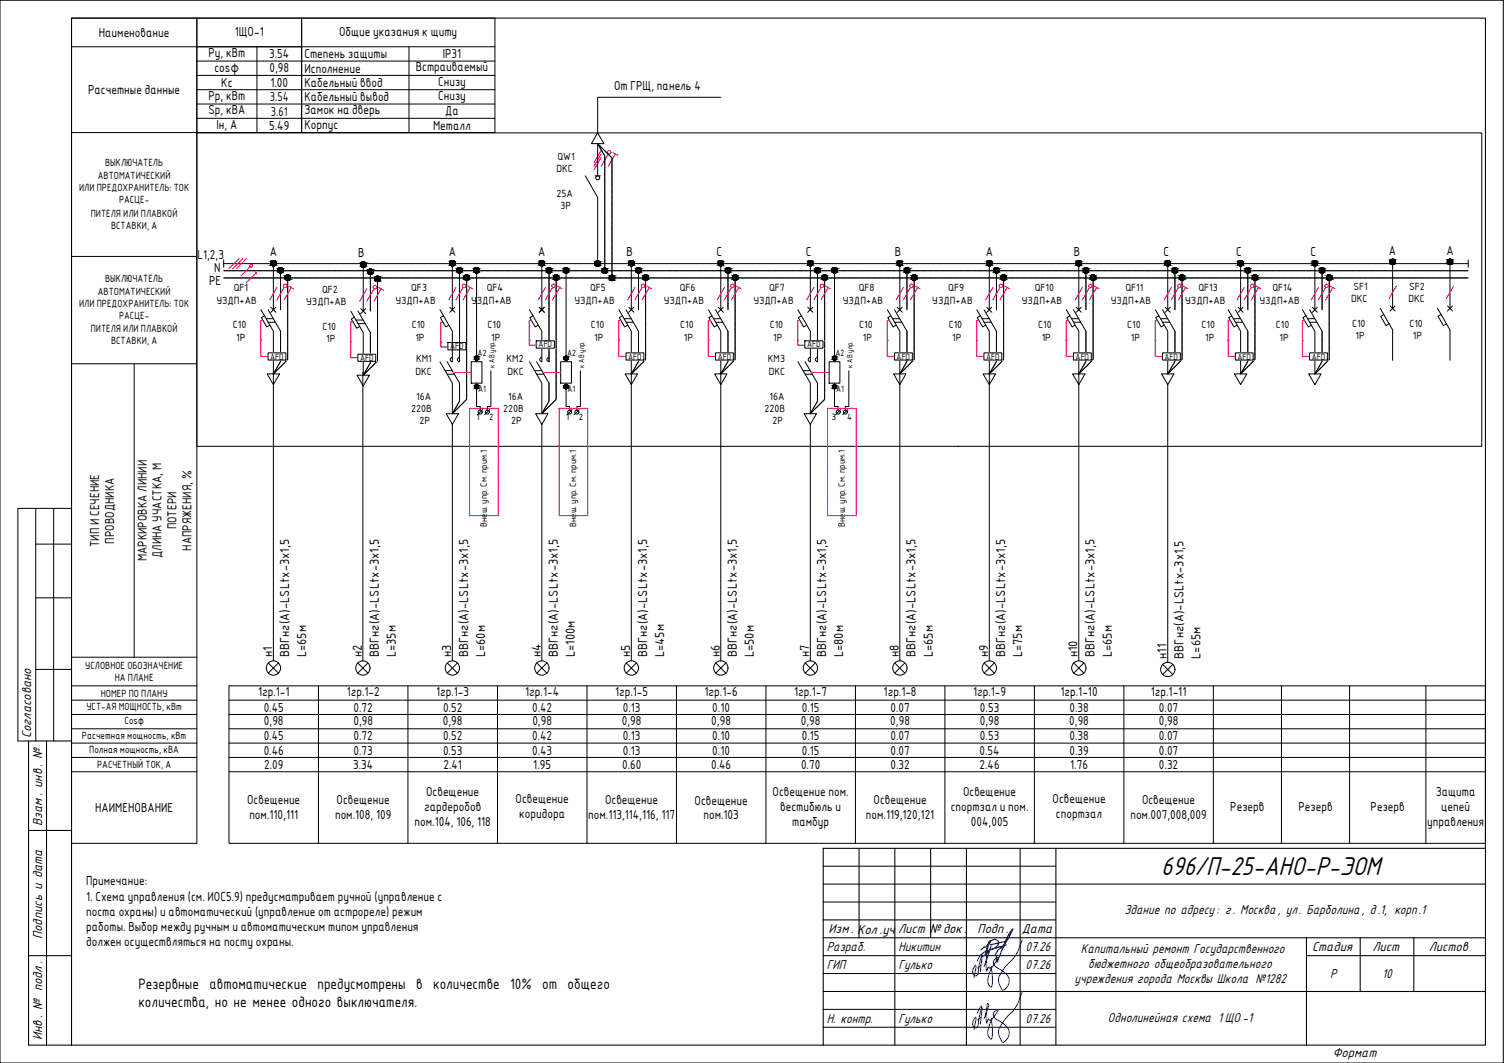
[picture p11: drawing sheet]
<svg xmlns="http://www.w3.org/2000/svg" width="420mm" height="297mm" viewBox="0 0 420 297" stroke-linecap="round" stroke-linejoin="round" font-family="sans-serif">
<defs><g id="words">
<text font-size="8" x="324.4" y="244.5">696/П-25-АНО-Р-ЭОМ</text>
<g font-size="4.5">
<text x="38.7" y="276.4">Резервные автоматические предусмотрены в количестве 10% от общего</text>
<text x="38.7" y="281.5">количества, но не менее одного выключателя.</text>
</g>
<g font-size="4">
<text x="8.7" y="206.3" transform="rotate(-90 8.7 206.3)">Согласовано</text>
<text x="11.7" y="230.8" transform="rotate(-90 11.7 230.8)">Взам. инв. №</text>
<text x="314.1" y="255.4">Здание по адресу: г. Москва, ул. Барболина, д.1, корп.1</text>
<text x="11.7" y="262.4" transform="rotate(-90 11.7 262.4)">Подпись и дата</text>
<text x="231.4" y="260.8">Изм. Кол .уч</text>
<text x="250.9" y="260.8">Лист № док.</text>
<text x="273.1" y="260.8">Подп.</text>
<text x="285.5" y="260.6">Дата</text>
<text x="231" y="265.8">Разраб.</text>
<text x="251" y="265.8">Никитин</text>
<text x="286.5" y="265.8">07.26</text>
<text x="302" y="266.3">Капитальный ремонт Государственного</text>
<text x="366.5" y="265.8">Стадия</text>
<text x="383.4" y="265.8">Лист</text>
<text x="399.1" y="265.8">Листов</text>
<text x="231" y="270.8">ГИП</text>
<text x="251" y="270.8">Гулько</text>
<text x="286.5" y="270.8">07.26</text>
<text x="300.2" y="274.6">учреждения города Москвы Школа №1282</text>
<text x="304" y="270.4">бюджетного общеобразовательного</text>
<text x="371.6" y="273.3">Р</text>
<text x="386.1" y="273.3">10</text>
<text x="231" y="285.8">Н. контр.</text>
<text x="251" y="285.8">Гулько</text>
<text x="286.5" y="285.8">07.26</text>
<text x="309.5" y="285.5">Однолинейная схема 1 ЩО-1</text>
<text x="11.7" y="290.6" transform="rotate(-90 11.7 290.6)">Инв. № подл.</text>
<text x="372.3" y="295.4">Формат</text>
</g>
<g font-size="3.9">
<text x="75.4" y="28.3">3.54</text>
<text x="75.7" y="32.3">3.61</text>
</g>
<g font-size="3.5">
<text x="27.6" y="10.3">Наименование</text>
<text x="65.6" y="10.1">1ЩО-1</text>
<text x="94.7" y="9.9">Общие указания к щиту</text>
<text x="58.2" y="15.9">Ру, кВт</text>
<text x="75.2" y="16.3">3.54</text>
<text x="85" y="16.1">Степень защиты</text>
<text x="123.7" y="16.3">IP31</text>
<text x="59.9" y="20">cosφ</text>
<text x="75.3" y="20.1">0,98</text>
<text x="85" y="20.3">Исполнение</text>
<text x="116.1" y="19.9">Встраиваемый</text>
<text x="122.4" y="23.9">Снизу</text>
<text x="24.6" y="26.3">Расчетные данные</text>
<text x="58.2" y="27.9">Рр, кВт</text>
<text x="61.8" y="24.3">Кс</text>
<text x="75.5" y="24.3">1.00</text>
<text x="85" y="24.3">Кабельный ввод</text>
<text x="85" y="28.3">Кабельный вывод</text>
<text x="122.4" y="27.9">Снизу</text>
<text x="171.5" y="25.2">От ГРЩ, панель 4</text>
<text x="58.2" y="31.9">Sр, кВА</text>
<text x="85" y="31.9">Замок на дверь</text>
<text x="85" y="35.9">Корпус</text>
<text x="124.4" y="32.1">Да</text>
<text x="60.5" y="36.1">Iн, А</text>
<text x="75.2" y="36.3">5.49</text>
<text x="121" y="36.3">Металл</text>
<text x="75.4" y="71.6">А</text>
<text x="100.1" y="71.9">В</text>
<text x="125.3" y="71.6">А</text>
<text x="150.3" y="71.6">А</text>
<text x="175" y="71.6">В</text>
<text x="200.1" y="71.6">С</text>
<text x="225.1" y="71.6">С</text>
<text x="250" y="71.6">В</text>
<text x="275.4" y="71.6">А</text>
<text x="300" y="71.6">В</text>
<text x="325" y="71.6">С</text>
<text x="345.4" y="71.6">С</text>
<text x="366.1" y="71.6">С</text>
<text x="388" y="71.2">А</text>
<text x="404.1" y="71.2">А</text>
<text x="55.2" y="72.4">L1,2,3</text>
<text x="59.9" y="76.1">N</text>
<text x="58.4" y="79.8">PE</text>
<text x="49.3" y="147.9" transform="rotate(-90 49.3 147.9)">ПОТЕРИ</text>
<text x="27.7" y="152.9" transform="rotate(-90 27.7 152.9)">ТИП И СЕЧЕНИЕ</text>
<text x="31.9" y="151.9" transform="rotate(-90 31.9 151.9)">ПРОВОДНИКА</text>
<text x="45.1" y="156" transform="rotate(-90 45.1 156)">ДЛИНА УЧАСТКА, М</text>
<text x="53.5" y="153.9" transform="rotate(-90 53.5 153.9)">НАПРЯЖЕНИЯ, %</text>
<text x="41" y="156.9" transform="rotate(-90 41 156.9)">МАРКИРОВКА ЛИНИИ</text>
<text x="76.1" y="183.7" transform="rotate(-90 76.1 183.7)">н1</text>
<text x="80.8" y="183.7" transform="rotate(-90 80.8 183.7)">ВВГнг(А)-LSLtx-3x1,5</text>
<text x="85.6" y="183.7" transform="rotate(-90 85.6 183.7)">L=65м</text>
<text x="101" y="183.7" transform="rotate(-90 101 183.7)">н2</text>
<text x="105.8" y="183.7" transform="rotate(-90 105.8 183.7)">ВВГнг(А)-LSLtx-3x1,5</text>
<text x="110.6" y="183.7" transform="rotate(-90 110.6 183.7)">L=35м</text>
<text x="126" y="183.7" transform="rotate(-90 126 183.7)">н3</text>
<text x="130.8" y="183.7" transform="rotate(-90 130.8 183.7)">ВВГнг(А)-LSLtx-3x1,5</text>
<text x="135.6" y="183.7" transform="rotate(-90 135.6 183.7)">L=60м</text>
<text x="151.1" y="183.7" transform="rotate(-90 151.1 183.7)">н4</text>
<text x="155.8" y="183.7" transform="rotate(-90 155.8 183.7)">ВВГнг(А)-LSLtx-3x1,5</text>
<text x="160.5" y="183.7" transform="rotate(-90 160.5 183.7)">L=100м</text>
<text x="176.1" y="183.7" transform="rotate(-90 176.1 183.7)">н5</text>
<text x="180.8" y="183.7" transform="rotate(-90 180.8 183.7)">ВВГнг(А)-LSLtx-3x1,5</text>
<text x="185.5" y="183.7" transform="rotate(-90 185.5 183.7)">L=45м</text>
<text x="201.1" y="183.7" transform="rotate(-90 201.1 183.7)">н6</text>
<text x="205.8" y="183.7" transform="rotate(-90 205.8 183.7)">ВВГнг(А)-LSLtx-3x1,5</text>
<text x="210.5" y="183.7" transform="rotate(-90 210.5 183.7)">L=50м</text>
<text x="226.1" y="183.7" transform="rotate(-90 226.1 183.7)">н7</text>
<text x="230.8" y="183.7" transform="rotate(-90 230.8 183.7)">ВВГнг(А)-LSLtx-3x1,5</text>
<text x="235.6" y="183.7" transform="rotate(-90 235.6 183.7)">L=80м</text>
<text x="251.1" y="183.7" transform="rotate(-90 251.1 183.7)">н8</text>
<text x="255.8" y="183.7" transform="rotate(-90 255.8 183.7)">ВВГнг(А)-LSLtx-3x1,5</text>
<text x="260.6" y="183.7" transform="rotate(-90 260.6 183.7)">L=65м</text>
<text x="276.1" y="183.7" transform="rotate(-90 276.1 183.7)">н9</text>
<text x="280.8" y="183.7" transform="rotate(-90 280.8 183.7)">ВВГнг(А)-LSLtx-3x1,5</text>
<text x="285.6" y="183.7" transform="rotate(-90 285.6 183.7)">L=75м</text>
<text x="301.1" y="183.7" transform="rotate(-90 301.1 183.7)">н10</text>
<text x="305.8" y="183.7" transform="rotate(-90 305.8 183.7)">ВВГнг(А)-LSLtx-3x1,5</text>
<text x="310.6" y="183.7" transform="rotate(-90 310.6 183.7)">L=65м</text>
<text x="325.9" y="184.1" transform="rotate(-90 325.9 184.1)">н11</text>
<text x="330.7" y="184.1" transform="rotate(-90 330.7 184.1)">ВВГнг(А)-LSLtx-3x1,5</text>
<text x="335.4" y="184.1" transform="rotate(-90 335.4 184.1)">L=65м</text>
<text x="72.1" y="194.5">1гр.1-1</text>
<text x="96.9" y="194.5">1гр.1-2</text>
<text x="121.9" y="194.5">1гр.1-3</text>
<text x="146.7" y="194.5">1гр.1-4</text>
<text x="171.9" y="194.5">1гр.1-5</text>
<text x="196.8" y="194.5">1гр.1-6</text>
<text x="221.8" y="194.5">1гр.1-7</text>
<text x="246.8" y="194.5">1гр.1-8</text>
<text x="271.8" y="194.5">1гр.1-9</text>
<text x="296.3" y="194.5">1гр.1-10</text>
<text x="321.5" y="194.5">1гр.1-11</text>
<text x="73.7" y="198.9">0.45</text>
<text x="73.7" y="202.7">0,98</text>
<text x="98.7" y="202.7">0,98</text>
<text x="98.8" y="198.9">0.72</text>
<text x="123.7" y="202.7">0,98</text>
<text x="123.8" y="198.9">0.52</text>
<text x="148.7" y="198.9">0.42</text>
<text x="148.7" y="202.7">0,98</text>
<text x="173.7" y="202.7">0,98</text>
<text x="174" y="198.9">0.13</text>
<text x="198.7" y="202.7">0,98</text>
<text x="199" y="198.9">0.10</text>
<text x="223.7" y="202.7">0,98</text>
<text x="224" y="198.9">0.15</text>
<text x="248.7" y="202.7">0,98</text>
<text x="248.8" y="198.9">0.07</text>
<text x="273.7" y="202.7">0,98</text>
<text x="273.8" y="198.9">0.53</text>
<text x="298.7" y="202.7">0,98</text>
<text x="298.8" y="198.9">0.38</text>
<text x="323.7" y="202.7">0,98</text>
<text x="323.8" y="198.9">0.07</text>
<text x="73.7" y="206.9">0.45</text>
<text x="98.8" y="206.9">0.72</text>
<text x="123.8" y="206.9">0.52</text>
<text x="148.7" y="206.9">0.42</text>
<text x="174" y="206.9">0.13</text>
<text x="199" y="206.9">0.10</text>
<text x="224" y="206.9">0.15</text>
<text x="248.8" y="206.9">0.07</text>
<text x="273.8" y="206.9">0.53</text>
<text x="298.8" y="206.9">0.38</text>
<text x="323.8" y="206.9">0.07</text>
<text x="73.7" y="210.9">0.46</text>
<text x="73.8" y="214.9">2.09</text>
<text x="98.7" y="214.9">3.34</text>
<text x="98.8" y="210.9">0.73</text>
<text x="123.8" y="210.9">0.53</text>
<text x="123.9" y="214.9">2.41</text>
<text x="148.7" y="210.9">0.43</text>
<text x="149" y="214.9">1.95</text>
<text x="173.8" y="214.9">0.60</text>
<text x="174" y="210.9">0.13</text>
<text x="198.6" y="214.9">0.46</text>
<text x="199" y="210.9">0.10</text>
<text x="223.8" y="214.9">0.70</text>
<text x="224" y="210.9">0.15</text>
<text x="248.8" y="210.9">0.07</text>
<text x="248.8" y="214.9">0.32</text>
<text x="273.7" y="210.9">0.54</text>
<text x="273.7" y="214.9">2.46</text>
<text x="298.8" y="210.9">0.39</text>
<text x="299" y="214.9">1.76</text>
<text x="323.8" y="210.9">0.07</text>
<text x="323.8" y="214.9">0.32</text>
<text x="26.6" y="226.9">НАИМЕНОВАНИЕ</text>
<text x="69" y="224.6">Освещение</text>
<text x="94" y="224.6">Освещение</text>
<text x="118.5" y="226.7">гардеробов</text>
<text x="119" y="222.5">Освещение</text>
<text x="144" y="224.4">Освещение</text>
<text x="169" y="224.6">Освещение</text>
<text x="194" y="224.8">Освещение</text>
<text x="215.8" y="222.4">Освещение пом.</text>
<text x="217.9" y="226.5">вестибюль и</text>
<text x="244.1" y="224.6">Освещение</text>
<text x="265.6" y="226.7">спортзал и пом.</text>
<text x="269" y="222.5">Освещение</text>
<text x="294" y="224.4">Освещение</text>
<text x="319" y="224.6">Освещение</text>
<text x="343.7" y="226.5">Резерв</text>
<text x="362.7" y="226.5">Резерв</text>
<text x="382.9" y="226.5">Резерв</text>
<text x="401.1" y="222.4">Защита</text>
<text x="402.6" y="226.5">цепей</text>
<text x="69.7" y="228.7">пом.110,111</text>
<text x="93.6" y="228.7">пом.108, 109</text>
<text x="115.8" y="230.8">пом.104, 106, 118</text>
<text x="145.1" y="228.6">коридора</text>
<text x="164.3" y="228.7">пом.113,114,116, 117</text>
<text x="196.5" y="229">пом.103</text>
<text x="221.3" y="230.7">тамбур</text>
<text x="241.9" y="228.7">пом.119,120,121</text>
<text x="271.2" y="230.8">004,005</text>
<text x="295" y="228.6">спортзал</text>
<text x="315.8" y="228.7">пом.007,008,009</text>
<text x="398.7" y="230.7">управления</text>
<text x="24.1" y="247.3">Примечание:</text>
<text x="24.1" y="251.7">1. Схема управления (см. ИОС5.9) предусматривает ручной (управление с</text>
<text x="24.1" y="256.1">поста охраны) и автоматический (управление от астрореле) режим</text>
<text x="24.1" y="260.3">работы. Выбор между ручным и автоматическим типом управления</text>
<text x="24.1" y="264.4">должен осуществляться на посту охраны.</text>
</g>
<g font-size="2.8">
<text x="29.3" y="46.4">ВЫКЛЮЧАТЕЛЬ</text>
<text x="155.8" y="44.7">QW1</text>
<text x="22.1" y="53.5">ИЛИ ПРЕДОХРАНИТЕЛЬ: ТОК</text>
<text x="27.3" y="50.2">АВТОМАТИЧЕСКИЙ</text>
<text x="155.5" y="48.1">DKC</text>
<text x="33.3" y="56.8">РАСЦЕ-</text>
<text x="155.4" y="55">25А</text>
<text x="156.6" y="58.5">3P</text>
<text x="25.4" y="60.6">ПИТЕЛЯ ИЛИ ПЛАВКОЙ</text>
<text x="31" y="63.9">ВСТАВКИ, А</text>
<text x="27.3" y="82.5">АВТОМАТИЧЕСКИЙ</text>
<text x="29.3" y="78.7">ВЫКЛЮЧАТЕЛЬ</text>
<text x="65.3" y="81.4">QF1</text>
<text x="90" y="81.8">QF2</text>
<text x="114.9" y="81.4">QF3</text>
<text x="136" y="81.4">QF4</text>
<text x="164.9" y="81.4">QF5</text>
<text x="189.9" y="81.4">QF6</text>
<text x="214.9" y="81.4">QF7</text>
<text x="239.9" y="81.4">QF8</text>
<text x="264.9" y="81.4">QF9</text>
<text x="289.1" y="81.4">QF10</text>
<text x="314.4" y="81.4">QF11</text>
<text x="334.8" y="81.4">QF13</text>
<text x="355.5" y="81.4">QF14</text>
<text x="378.1" y="81">SF1</text>
<text x="393.7" y="81">SF2</text>
<text x="22.1" y="85.8">ИЛИ ПРЕДОХРАНИТЕЛЬ: ТОК</text>
<text x="33.3" y="89.1">РАСЦЕ-</text>
<text x="60.5" y="84.8">УЗДП+АВ</text>
<text x="85.6" y="85.2">УЗДП+АВ</text>
<text x="110.4" y="84.8">УЗДП+АВ</text>
<text x="131.6" y="84.8">УЗДП+АВ</text>
<text x="160.5" y="84.8">УЗДП+АВ</text>
<text x="185.5" y="84.8">УЗДП+АВ</text>
<text x="210.5" y="84.8">УЗДП+АВ</text>
<text x="235.5" y="84.8">УЗДП+АВ</text>
<text x="260.5" y="84.8">УЗДП+АВ</text>
<text x="285.5" y="84.8">УЗДП+АВ</text>
<text x="310.3" y="84.8">УЗДП+АВ</text>
<text x="331.1" y="84.8">УЗДП+АВ</text>
<text x="351.9" y="84.8">УЗДП+АВ</text>
<text x="377.4" y="84.5">DKC</text>
<text x="393.4" y="84.5">DKC</text>
<text x="25.4" y="92.9">ПИТЕЛЯ ИЛИ ПЛАВКОЙ</text>
<text x="65" y="91.7">C10</text>
<text x="66" y="95.2">1P</text>
<text x="90.1" y="92.1">C10</text>
<text x="91.1" y="95.6">1P</text>
<text x="115" y="91.7">C10</text>
<text x="116" y="95.2">1P</text>
<text x="136.2" y="91.7">C10</text>
<text x="137.2" y="95.2">1P</text>
<text x="165" y="91.7">C10</text>
<text x="166" y="95.2">1P</text>
<text x="190" y="91.7">C10</text>
<text x="191" y="95.2">1P</text>
<text x="215" y="91.7">C10</text>
<text x="216" y="95.2">1P</text>
<text x="240" y="91.7">C10</text>
<text x="241" y="95.2">1P</text>
<text x="265" y="91.7">C10</text>
<text x="266" y="95.2">1P</text>
<text x="290" y="91.7">C10</text>
<text x="291" y="95.2">1P</text>
<text x="314.9" y="91.7">C10</text>
<text x="315.9" y="95.2">1P</text>
<text x="335.7" y="91.7">C10</text>
<text x="336.7" y="95.2">1P</text>
<text x="356.4" y="91.7">C10</text>
<text x="357.4" y="95.2">1P</text>
<text x="377.7" y="91.4">C10</text>
<text x="378.7" y="94.8">1P</text>
<text x="393.7" y="91.4">C10</text>
<text x="394.7" y="94.8">1P</text>
<text x="31" y="96.2">ВСТАВКИ, А</text>
<text x="116.2" y="101.3">КМ1</text>
<text x="141.5" y="101.3">КМ2</text>
<text x="214.5" y="101.3">КМ3</text>
<text x="116.1" y="104.7">DKC</text>
<text x="141.7" y="104.7">DKC</text>
<text x="214.7" y="104.7">DKC</text>
<text x="116.3" y="111.6">16A</text>
<text x="142" y="111.6">16A</text>
<text x="215" y="111.6">16A</text>
<text x="114.9" y="115.1">220В</text>
<text x="117.2" y="118.5">2P</text>
<text x="140.5" y="115.1">220В</text>
<text x="142.8" y="118.5">2P</text>
<text x="213.6" y="115.1">220В</text>
<text x="215.8" y="118.5">2P</text>
<text x="23.8" y="187">УСЛОВНОЕ ОБОЗНАЧЕНИЕ</text>
<text x="32" y="190.3">НА ПЛАНЕ</text>
<text x="28.2" y="194.7">НОМЕР ПО ПЛАНУ</text>
<text x="24.1" y="198.4">УСТ-АЯ МОЩНОСТЬ, кВт</text>
<text x="34.8" y="202.4">Cosф</text>
<text x="22.9" y="206.4">Расчетная мощность, кВт</text>
<text x="25" y="210.4">Полная мощность, кВА</text>
<text x="27.1" y="214.7">РАСЧЕТНЫЙ ТОК, А</text>
</g>
<g font-size="2.4">
<text x="75.5" y="100.5">AFD</text>
<text x="100.6" y="100.8">AFD</text>
<text x="125.8" y="97.6">AFD</text>
<text x="133.4" y="99.4">А2</text>
<text x="150.5" y="97.1">AFD</text>
<text x="158.4" y="99.4">А2</text>
<text x="175.5" y="100.5">AFD</text>
<text x="200.5" y="100.5">AFD</text>
<text x="225.5" y="97.1">AFD</text>
<text x="233.4" y="99.4">А2</text>
<text x="250.5" y="100.5">AFD</text>
<text x="275.5" y="100.5">AFD</text>
<text x="300.5" y="100.5">AFD</text>
<text x="325.3" y="100.5">AFD</text>
<text x="345.7" y="100.5">AFD</text>
<text x="366.4" y="100.5">AFD</text>
<text x="133.6" y="109.6">А1</text>
<text x="158.6" y="109.6">А1</text>
<text x="233.6" y="109.6">А1</text>
<text x="133.2" y="117.5">1</text>
<text x="136.7" y="117.5">2</text>
<text x="158.2" y="117.5">1</text>
<text x="161.7" y="117.5">2</text>
<text x="232.4" y="117.5">3</text>
<text x="236.7" y="117.5">4</text>
<text x="136" y="147.3" transform="rotate(-90 136 147.3)">Внеш. упр. См. прим.1</text>
<text x="161" y="147.3" transform="rotate(-90 161 147.3)">Внеш. упр. См. прим.1</text>
<text x="236" y="147.3" transform="rotate(-90 236 147.3)">Внеш. упр. См. прим.1</text>
</g>
<g font-size="2.1">
<text x="138.2" y="102.7" transform="rotate(-90 138.2 102.7)">к АВ упр.</text>
<text x="163.2" y="102.7" transform="rotate(-90 163.2 102.7)">к АВ упр.</text>
<text x="238.2" y="102.7" transform="rotate(-90 238.2 102.7)">к АВ упр.</text>
</g>
</g></defs>
<path d="M62.5 73.7h347.7M62.5 77.7h347.7M62.5 75.7h347.7M62.5 72.7v2M410.2 72.7v2" fill="none" stroke="#000" stroke-width=".28"/>
<g fill="none" stroke="#f00" stroke-width=".28">
<path d="M66.8 72.2l-2.8 2.9M67.8 72.2l-2.8 2.9M68.8 72.2l-2.8 2.9M69.9 74.5l-2.6 2.6M71.3 76l.5 .5M71.5 76.2l-2.8 2.9"/>
<circle cx="70.2" cy="74.2" r=".41"/>
</g>
<!-- layer: 0 -->
<g fill="none" stroke="#000" stroke-width=".28">
<path d="M20 5.1h35v230.6h-35zM20 13.1h35M20 37h35M55 37.1h359v87.6h-359zM167 37.1l1.7 3h-3.5zM201.4 27.2h-34.4v9.9M163.5 49.1l3.5 6v18.6M166.2 49.1h1.5M167 40.1l3.9 3.9M167 40.2v8.9M167 40.3l.9 1.5M167.9 41.8l.1 .1"/>
<path d="M168 42h.1M168.1 42.1l.4 .7M168.5 42.9l.1 .1M168.6 43l.3 .5M168.9 43.5l.1 32.2M170.9 44.1l.1 .1M171 44.3v33.4M20 71.7h35M76.4 73.6v13M78.4 75.6v11M80.4 77.6l-.1 22.9M101.5 73.9v13"/>
<path d="M103.5 75.9v11M105.5 77.9v22.9l-3.9 4M126.4 73.6v13M128.4 75.6v25.5a.6 .6 0 0 1-.6-.6 .6 .6 0 0 1 .6-.6M130.4 77.6v33.8M133.1 75.6v25.5M151.4 73.6v13M153.4 75.6v25.5a.6 .6 0 0 1-.6-.6 .6 .6 0 0 1 .6-.6M155.4 77.6v33.8M158.1 75.6v25.5M176.4 73.6v13M178.4 75.6v11"/>
<path d="M180.4 77.6l-.1 22.9M201.4 73.6v13M203.4 75.6v11M205.4 77.6l-.1 22.9M226.4 73.6v13M228.4 75.6v25.5a.6 .6 0 0 1-.6-.6 .6 .6 0 0 1 .6-.6M230.4 77.6v33.8M233.1 75.6v25.5M251.4 73.6v13M253.4 75.6v11M255.4 77.6v22.9l-.8 .8M276.4 73.6v13"/>
<path d="M278.4 75.6v11M280.4 77.6v22.9l-.9 .8M301.4 73.6v13M303.4 75.6v11M305.4 77.6v22.9l-.9 .8M326.2 73.6v13M328.2 75.6v11M330.2 77.6v22.9l-.8 .8M346.6 73.6v13M348.6 75.6v11M350.6 77.6l-.1 22.9M367.3 73.6v13"/>
<path d="M369.3 75.6v11M371.3 77.6l-.1 22.9M389 73.2v13M405.1 73.2v13M72.9 86.6l3.5 5.9v6.1M73.9 88.3l-.9 .5 1.5 2.6 .9-.5M74.4 89.1h1.9M74.9 98.6h5v2h-5zM74.9 86.6l3.5 5.9v6.1M74.9 90.1h2M75.7 85.9l1.4 1.4M77.1 85.9l-1.5 1.4"/>
<path d="M98 86.9l3.5 6v6.1M99 88.6l-.9 .5 1.5 2.6 .9-.5M99.4 89.4h2.1M100 99h5v2h-5zM100 86.9l3.5 6v6.1M100 90.4h2M100.8 86.2l1.4 1.4M102.2 86.2l-1.4 1.5M122.9 86.6l3.5 5.9v8.6a.6 .6 0 0 1-.6-.6 .6 .6 0 0 1 .6-.6M123.9 88.3l-.9 .5 1.5 2.6 .9-.5M125.1 95.7h5.1v2.1h-5.1zM125.7 85.9l1.4 1.4"/>
<path d="M127.1 85.9l-1.5 1.4M147.9 86.6l3.5 5.9v8.6a.6 .6 0 0 1-.6-.6 .6 .6 0 0 1 .6-.6M148.9 88.3l-.9 .5 1.5 2.6 .9-.5M149.8 95.2h5.1v2.1h-5.1zM152.1 85.9l-1.5 1.4M152.1 87.3l-1.4-1.4 1.4 1.4M172.9 86.6l3.5 5.9v6.1M173.9 88.3l-.9 .5 1.5 2.6 .9-.5M174.3 89.1h2M174.9 98.6h5v2h-5zM174.9 86.6l3.5 5.9v6.1M174.9 90.1h2"/>
<path d="M175.7 85.9l1.4 1.4M177.1 85.9l-1.5 1.4M197.9 86.6l3.5 5.9v6.1M198.9 88.3l-.9 .5 1.5 2.6 .9-.5M199.3 89.1h2M199.9 98.6h5v2h-5zM199.9 86.6l3.5 5.9v6.1M199.9 90.1h2M200.7 85.9l1.4 1.4M202.1 85.9l-1.5 1.4M222.9 86.6l3.5 5.9v8.6M223.9 88.3l-.9 .5 1.5 2.6 .9-.5"/>
<path d="M224.8 95.2h5.1v2.1h-5.1zM225.7 85.9l1.4 1.4M226.4 99.9a.6 .6 0 0 0-.6 .6 .6 .6 0 0 0 .6 .6M227.1 85.9l-1.5 1.4M247.9 86.6l3.5 5.9v6.1M248.9 88.3l-.9 .5 1.5 2.6 .9-.5M249.3 89.1h2.1M249.9 98.6h5v2h-5zM249.9 86.6l3.5 5.9v6.1M249.9 90.1h2M250.7 85.9l1.4 1.4M252.1 85.9l-1.5 1.4"/>
<path d="M272.9 86.6l3.5 5.9v6.1M273.9 88.3l-.9 .5 1.5 2.6 .9-.5M274.3 89.1h2.1M274.9 98.6h5v2h-5zM274.9 90.1h2M274.9 86.6l3.5 5.9v6.1M275.7 85.9l1.4 1.4M277.1 85.9l-1.5 1.4M297.9 86.6l3.5 5.9v6.1M298.9 88.3l-.9 .5 1.5 2.6 .9-.5M299.3 89.1h2M299.9 98.6h5v2h-5z"/>
<path d="M299.9 86.6l3.5 5.9v6.1M299.9 90.1h2M300.7 85.9l1.4 1.4M302 85.9l-1.4 1.4M322.8 86.6l3.4 5.9v6.1M323.7 88.3l-.8 .5 1.5 2.6 .8-.5M324.2 89.1h2M324.7 98.6h5v2h-5zM324.8 86.6l3.4 5.9v6.1M324.8 90.1h2M325.5 85.9l1.4 1.4M326.9 85.9l-1.4 1.4"/>
<path d="M343.1 86.6l3.5 5.9v6.1M344.1 88.3l-.9 .5 1.5 2.6 .9-.5M344.6 89.1h2M345.1 98.6h5v2h-5zM345.1 86.6l3.5 5.9v6.1M345.1 90.1h2M345.9 85.9l1.4 1.4M347.3 85.9l-1.4 1.4M363.9 86.6l3.4 5.9v6.1M364.8 88.3l-.8 .5 1.5 2.6 .9-.5M365.3 89.1h2M365.8 98.6h5v2h-5z"/>
<path d="M365.9 86.6l3.4 5.9v6.1M365.9 90.1h2M366.6 85.9l1.4 1.4M368 85.9l-1.4 1.4M385.6 86.2l3.4 6v8.5M386.6 87.9l-.9 .5 1.5 2.6 .9-.5M388.3 85.5l1.5 1.4M389.7 85.5l-1.4 1.4M401.6 86.2l3.5 6v8.5M402.6 87.9l-.9 .5 1.5 2.6 .9-.5M404.4 85.5l1.4 1.4M405.8 85.5l-1.5 1.4"/>
<path d="M20 101.6h35M37.5 101.6v82M74.6 104.5h3.5l-1.7 3zM76.4 100.6v84.1M77.6 102.4l-.9 1.6M77.6 102.3v.1M77.8 102.1l-.2 .2M78.4 100.5v.5l-.6 1M79.5 101.3l-3.1 3.2 .2-.5M80.3 100.6l-.8 .7M99.7 104.8h3.5l-1.7 3.1zM101.4 104.1v80.6"/>
<path d="M101.5 101v3.8M101.9 104.1l-.4 .6M102 104l-.1 .1M102.1 103.7l-.1 .3M102.2 103.6v.1M102.3 103.4l-.1 .2M102.3 103.3v.1M103 102.3l-.6 1M103 102.2v.1M103.1 102l-.1 .1M103.3 101.8l-.2 .2M103.5 101.3l-.2 .4"/>
<path d="M103.5 100.9v.4M122.9 101.1l3.5 6v8.4M124.4 103.6h1.9M124.6 115.6h3.5l-1.7 3zM124.9 101.1l3.5 6v4.9M124.9 104.6h2M126.4 118.6v66.1M126.6 115.2l-.2 .3M126.6 115.1v.1M126.7 115v.1M126.8 114.9h-.1M127.3 113.9l-.5 .9"/>
<path d="M127.5 113.7l-.2 .2M128.1 112.6l-.6 1.1M128.4 112l-.3 .6M130.4 111.5l-4 4.1M131.6 101.1h3v6h-3zM133.1 107.1v6.5h1v1M134.8 114.5l-1.4 1.4M136.8 114.5l-1.4 1.4M137.1 103.6v10h-1v1M147.9 101.1l3.5 6v8.4M149.4 103.6h1.9M149.6 115.6h3.5l-1.7 3z"/>
<path d="M149.9 101.1l3.5 6v4.9M149.9 104.6h2M151.4 118.6v66.1M151.7 115l-.3 .5M151.8 114.9h-.1M152.3 113.9l-.5 .9M152.8 113l-.5 .9M153.1 112.6l-.2 .4M153.4 112l-.3 .6M155.3 111.7l-3.9 3.9M155.4 111.5l-.1 .2M156.6 101.1h3v6h-3z"/>
<path d="M158.1 107.1v6.5h1v1M159.8 114.5l-1.4 1.4M161.8 114.5l-1.4 1.4M162.1 103.6v10h-1v1M174.6 104.5h3.5l-1.7 3zM176.4 100.6v84.1M176.7 103.9v.1M177 103.5l-.3 .3M177 103.3v.1M177.5 102.4l-.5 .9M177.7 102.2l-.1 .2M178.1 101.5l-.4 .7"/>
<path d="M178.4 100.5l-.3 1M180.3 100.6l-3.9 3.9 .3-.5M199.6 104.5h3.5l-1.7 3zM201.4 100.6v84.1M201.7 103.9v.1M202 103.5l-.3 .3M202 103.3v.1M202.8 102.1l-.8 1.2M202.8 101.9v.1M203 101.6l-.1 .3M203.4 100.5v.5l-.4 .6M203.8 102.1l-2.4 2.4 .3-.5"/>
<path d="M204.5 101.3l-.7 .8M205.3 100.6l-.7 .7M222.9 101.1l3.5 6v8.5M224.3 103.6h2.1M224.6 115.6h3.5l-1.7 3zM224.9 101.1l3.5 6v4.9M224.9 104.6h2M226.4 118.6v66.1M226.7 115l-.3 .5M226.8 114.9h-.1M226.9 114.7l-.1 .1M226.9 114.6v.1"/>
<path d="M227 114.5v.1M227.3 113.9l-.3 .5M227.6 113.4l-.3 .5M227.8 113.2l-.2 .2M227.8 113v.1M228.2 113.8l-1.7 1.7M228.4 112l-.5 1M230.4 111.5l-2.2 2.3M231.6 101.1h3v6h-3zM233.1 107.1v6.5h1v1M234.8 114.5l-1.4 1.4M236.8 114.5l-1.4 1.4"/>
<path d="M237.1 103.6v10h-1v1M249.6 104.5h3.5l-1.7 3zM251.4 100.6v84.1M251.4 104.4v.1M251.7 104l-.3 .4M251.8 103.7l-.1 .3M251.9 103.6l-.1 .1M252.5 102.4l-.6 1.2M253.4 100.5v.5l-.8 1.4M254.5 101.3l-3 3.1M274.6 104.5h3.5l-1.7 3zM276.4 100.6v84.1"/>
<path d="M276.5 104.3l-.1 .1M276.6 104l-.1 .2M277.5 102.4l-.8 1.6M277.9 101.8l-.3 .6M278.4 100.5v.5l-.5 .8M279.5 101.3l-3.1 3.2M299.6 104.5h3.5l-1.7 3zM301.4 100.6v84.1M301.5 104.3l-.1 .1M301.6 104l-.1 .2M302.6 102.4l-.9 1.6M303.4 100.5v.5l-.8 1.4"/>
<path d="M304.5 101.3l-3.1 3.1M324.5 104.5h3.5l-1.8 3zM326.2 100.6v3.9M326.2 107.5v77.6M326.3 104.4l-.1 .1M326.3 104.3v.1M326.5 104l-.1 .2M328.2 100.5v.5l-1.7 3M329.4 101.3l-3.2 3.2M344.8 104.5h3.5l-1.7 3zM346.6 100.6v3.9M346.9 104l-.3 .5"/>
<path d="M347.2 103.5l-.3 .5M348.6 100.5v.5l-1.4 2.4M349.7 101.3l-3.1 3.2M350.5 100.6l-.7 .7M365.6 104.5h3.5l-1.8 3zM367.3 100.6v3.9M367.4 104.4l-.1 .1M367.5 104.3l-.1 .1M367.6 104l-.1 .2M367.9 103.5l-.3 .5M368.5 102.4l-.6 1M368.6 102.3l-.1 .1"/>
<path d="M369.3 100.5v.5l-.7 1.3M370.5 101.3l-3.2 3.2M371.2 100.6l-.7 .7M20 191.7h35M20 195.7h35M20 199.7h35M20 183.6h35M64 191.7h351v44h-351zM64 195.7h351M64 199.7h351M75 185.3l2.8 2.8M77.8 185.3l-2.8 2.8"/>
<path d="M89 191.7v44M99.9 185.3l2.9 2.8M102.8 185.3l-2.9 2.8M114 191.7v44M124.9 185.3l2.9 2.8M127.8 185.3l-2.9 2.8M139 191.7v44M150 185.3l2.8 2.8M152.8 185.3l-2.8 2.8M164 191.7v44M175 185.3l2.8 2.8M177.8 185.3l-2.8 2.8"/>
<path d="M189 191.7v44M200 185.3l2.8 2.8M202.8 185.3l-2.8 2.8M214 191.7v44M225 185.3l2.8 2.8M227.8 185.3l-2.8 2.8M239 191.7v44M250 185.3l2.8 2.8M252.8 185.3l-2.8 2.8M264 191.7v44M275 185.3l2.8 2.8M277.8 185.3l-2.8 2.8"/>
<path d="M289 191.7v44M300 185.3l2.8 2.8M302.8 185.3l-2.8 2.8M314 191.7v44M324.8 185.7l2.8 2.8M327.6 185.7l-2.8 2.8M339 191.7v44M358 191.7v44M377 191.7v44M398.3 191.7v44M20 203.7h35M20 207.7h35"/>
<path d="M20 211.7h35M20 215.7h35M64 203.7h351M64 207.7h351M64 211.7h351M64 215.7h351"/>
<circle cx="167" cy="49.7" r=".56"/>
<circle cx="76.4" cy="73.6" r=".75"/>
<circle cx="78.4" cy="75.5" r=".75"/>
<circle cx="80.4" cy="77.6" r=".75"/>
<circle cx="101.5" cy="73.9" r=".75"/>
<circle cx="103.5" cy="75.9" r=".75"/>
<circle cx="105.5" cy="77.9" r=".75"/>
<circle cx="126.4" cy="73.6" r=".75"/>
<circle cx="128.4" cy="75.5" r=".75"/>
<circle cx="130.4" cy="77.6" r=".75"/>
<circle cx="133.1" cy="75.5" r=".75"/>
<circle cx="151.4" cy="73.6" r=".75"/>
<circle cx="153.4" cy="75.5" r=".75"/>
<circle cx="155.4" cy="77.6" r=".75"/>
<circle cx="158.1" cy="75.5" r=".75"/>
<circle cx="167" cy="73.7" r=".75"/>
<circle cx="169" cy="75.6" r=".75"/>
<circle cx="171" cy="77.7" r=".75"/>
<circle cx="176.4" cy="73.6" r=".75"/>
<circle cx="178.4" cy="75.5" r=".75"/>
<circle cx="180.4" cy="77.6" r=".75"/>
<circle cx="201.4" cy="73.6" r=".75"/>
<circle cx="203.4" cy="75.5" r=".75"/>
<circle cx="205.4" cy="77.6" r=".75"/>
<circle cx="226.4" cy="73.6" r=".75"/>
<circle cx="228.4" cy="75.5" r=".75"/>
<circle cx="230.4" cy="77.6" r=".75"/>
<circle cx="233.1" cy="75.5" r=".75"/>
<circle cx="251.4" cy="73.6" r=".75"/>
<circle cx="253.4" cy="75.5" r=".75"/>
<circle cx="255.4" cy="77.6" r=".75"/>
<circle cx="276.4" cy="73.6" r=".75"/>
<circle cx="278.4" cy="75.5" r=".75"/>
<circle cx="280.4" cy="77.6" r=".75"/>
<circle cx="301.4" cy="73.6" r=".75"/>
<circle cx="303.4" cy="75.5" r=".75"/>
<circle cx="305.4" cy="77.6" r=".75"/>
<circle cx="326.2" cy="73.6" r=".75"/>
<circle cx="328.2" cy="75.5" r=".75"/>
<circle cx="330.2" cy="77.6" r=".75"/>
<circle cx="346.6" cy="73.6" r=".75"/>
<circle cx="348.6" cy="75.5" r=".75"/>
<circle cx="350.6" cy="77.6" r=".75"/>
<circle cx="367.3" cy="73.6" r=".75"/>
<circle cx="369.3" cy="75.5" r=".75"/>
<circle cx="371.3" cy="77.6" r=".75"/>
<circle cx="389.1" cy="73.2" r=".75"/>
<circle cx="405.1" cy="73.2" r=".75"/>
<circle cx="133.1" cy="108.1" r=".56"/>
<circle cx="133.1" cy="100.1" r=".56"/>
<circle cx="134.1" cy="115.1" r=".56"/>
<circle cx="136.2" cy="115.1" r=".56"/>
<circle cx="158.1" cy="100.1" r=".56"/>
<circle cx="158.1" cy="108.1" r=".56"/>
<circle cx="159.1" cy="115.1" r=".56"/>
<circle cx="161.2" cy="115.1" r=".56"/>
<circle cx="233.1" cy="108.1" r=".56"/>
<circle cx="233.1" cy="100.1" r=".56"/>
<circle cx="234.2" cy="115.1" r=".56"/>
<circle cx="236.1" cy="115.1" r=".56"/>
<circle cx="76.4" cy="186.7" r="2"/>
<circle cx="101.4" cy="186.7" r="2"/>
<circle cx="126.4" cy="186.7" r="2"/>
<circle cx="151.4" cy="186.7" r="2"/>
<circle cx="176.4" cy="186.7" r="2"/>
<circle cx="201.4" cy="186.7" r="2"/>
<circle cx="226.4" cy="186.7" r="2"/>
<circle cx="251.4" cy="186.7" r="2"/>
<circle cx="276.4" cy="186.7" r="2"/>
<circle cx="301.4" cy="186.7" r="2"/>
<circle cx="326.2" cy="187.1" r="2"/>
</g>
<g fill="#000" stroke="#000" stroke-width=".28">
<path d="M76.2 74.3h.3zM76.3 72.8h.2zM101.3 74.7h.3zM101.4 73.2h.2zM126.2 74.3h.4zM126.3 72.8h.1zM133 76.3h.3zM133 74.8h.2zM151.2 74.3h.4zM151.3 72.8h.1zM158 76.3h.3zM158 74.8h.2z"/>
<path d="M166.8 74.4h.3zM166.9 72.9h.1zM168.8 76.4h.3zM168.8 74.9h.2zM170.8 78.4h.3zM170.9 76.9h.1zM176.2 74.3h.4zM176.3 72.8h.1zM201.2 74.3h.3zM201.3 72.8h.1zM226.2 74.3h.3zM226.3 72.8h.1z"/>
<path d="M233 76.3h.3zM233 74.8h.2zM251.2 74.3h.3zM251.3 72.8h.2zM276.2 74.3h.3zM276.3 72.8h.2zM301.2 74.3h.3zM301.3 72.8h.2zM326.1 74.3h.3zM326.1 72.8h.2zM346.4 74.3h.4zM346.5 72.8h.2z"/>
<path d="M367.2 74.3h.3zM367.2 72.8h.2zM388.9 73.9h.3zM388.9 72.4h.2zM404.9 73.9h.3zM405 72.4h.2z"/>
<path d="M76.2 74.3h.3zM76.3 74.3h.2z"/>
<path d="M76.3 72.8h.2zM76.2 72.8h.3z"/>
<path d="M76.2 72.8h.4zM76.1 72.8h.5z"/>
<path d="M76.1 72.8l.6 .1zM76.1 72.9h.6z"/>
<path d="M76.1 74.3h.5zM76.1 74.3h.4z"/>
<path d="M76.1 72.9h.7zM76 72.9h.8z"/>
<path d="M76.1 74.2h.6zM76.1 74.2l.5 .1z"/>
<path d="M76 72.9h.8zM76 72.9h.8z"/>
<path d="M76 74.2h.8zM76 74.2h.7z"/>
<path d="M75.9 72.9l1 .1zM75.9 73h1z"/>
<path d="M75.9 74.2h.9zM75.9 74.2h.9z"/>
<path d="M75.9 73h1zM75.8 73h1.1z"/>
<path d="M75.9 74.1h1zM75.9 74.1l.9 .1z"/>
<path d="M75.8 73l1.2 .1zM75.8 73l1.2 .1z"/>
<path d="M75.8 74.1h1.1zM75.8 74.1h1.1z"/>
<path d="M75.8 73.1l1.2 .1zM75.8 73.1l1.2 .1z"/>
<path d="M75.8 74h1.2zM75.8 74l1.1 .1z"/>
<path d="M75.7 73.2h1.3zM75.7 73.2h1.3z"/>
<path d="M75.7 74h1.3zM75.7 74h1.3z"/>
<path d="M75.7 73.2l1.4 .1zM75.7 73.2l1.4 .1z"/>
<path d="M75.7 73.9h1.3zM75.7 73.9l1.3 .1z"/>
<path d="M75.7 73.3h1.4zM75.7 73.3h1.4z"/>
<path d="M75.7 73.8h1.4zM75.7 73.8l1.3 .1z"/>
<path d="M75.6 73.3l1.5 .1zM75.6 73.3l1.5 .1z"/>
<path d="M75.6 73.8h1.5zM75.6 73.8h1.5z"/>
<path d="M75.6 73.4l1.5 .1zM75.6 73.4l1.5 .1z"/>
<path d="M75.6 73.5l1.5 .1zM75.6 73.5l1.5 .1z"/>
<path d="M75.6 73.6l1.5 .1zM75.6 73.6l1.5 .1z"/>
<path d="M75.6 73.7h1.5zM75.6 73.7l1.5 .1z"/>
<path d="M75.6 73.6h1.5zM75.6 73.6h1.5z"/>
<path d="M101.3 74.7h.3zM101.4 74.7h.2z"/>
<path d="M101.4 73.2h.2zM101.3 73.2h.3z"/>
<path d="M101.3 73.2h.4zM101.2 73.2h.5z"/>
<path d="M101.2 73.2h.6zM101.2 73.2h.6z"/>
<path d="M101.2 74.6h.5zM101.2 74.6l.4 .1z"/>
<path d="M101.2 73.2l.6 .1zM101.1 73.3h.7z"/>
<path d="M101.2 74.6h.6zM101.2 74.6h.5z"/>
<path d="M101.1 73.3h.8zM101.1 73.3h.8z"/>
<path d="M101.1 74.6h.7zM101.1 74.6h.7z"/>
<path d="M101 73.3l1 .1zM101 73.4h1z"/>
<path d="M101 74.5h.9zM101 74.5l.8 .1z"/>
<path d="M101 73.4h1zM100.9 73.4h1.1z"/>
<path d="M101 74.5h1zM101 74.5h.9z"/>
<path d="M100.9 73.4l1.2 .1zM100.9 73.4l1.2 .1z"/>
<path d="M100.9 74.5h1.1zM100.9 74.5h1.1z"/>
<path d="M100.9 73.5h1.2zM100.8 73.5h1.3z"/>
<path d="M100.9 74.4h1.2zM100.9 74.4l1.1 .1z"/>
<path d="M100.8 73.5l1.3 .1zM100.8 73.5l1.3 .1z"/>
<path d="M100.8 74.3h1.3zM100.8 74.3l1.3 .1z"/>
<path d="M100.8 73.6h1.4zM100.8 73.6h1.4z"/>
<path d="M100.8 74.3h1.3zM100.8 74.3h1.3z"/>
<path d="M100.8 73.6l1.4 .1zM100.8 73.6l1.4 .1z"/>
<path d="M100.8 74.2h1.4zM100.8 74.2l1.3 .1z"/>
<path d="M100.8 73.7l1.4 .1zM100.8 73.7l1.4 .1z"/>
<path d="M100.8 74.2h1.4zM100.8 74.2h1.4z"/>
<path d="M100.7 73.8l1.5 .1zM100.7 73.8l1.5 .1z"/>
<path d="M100.7 73.9h1.5zM100.7 73.9h1.5z"/>
<path d="M100.7 73.9l1.5 .1zM100.7 73.9l1.5 .1z"/>
<path d="M100.7 74l1.5 .1zM100.7 74l1.5 .1z"/>
<path d="M100.7 74.1h1.5zM100.7 74.1l1.5 .1z"/>
<path d="M126.2 74.3h.2zM126.3 74.3h.1z"/>
<path d="M126.3 72.8h.3zM126.2 72.8h.4z"/>
<path d="M126.2 72.8h.4zM126.1 72.8h.5z"/>
<path d="M126.1 72.8l.6 .1zM126.1 72.9h.6z"/>
<path d="M126.1 74.3h.5zM126.1 74.3h.5z"/>
<path d="M126.1 72.9h.6zM126 72.9h.7z"/>
<path d="M126.1 74.2h.6zM126.1 74.2l.5 .1z"/>
<path d="M126 72.9h.8zM125.9 72.9h.9z"/>
<path d="M126 74.2h.7zM126 74.2h.7z"/>
<path d="M125.9 72.9l1 .1zM125.9 73h1z"/>
<path d="M125.9 74.2h.9zM125.9 74.2h.8z"/>
<path d="M125.9 73h1zM125.9 73h1z"/>
<path d="M125.9 74.1h1zM125.9 74.1l.9 .1z"/>
<path d="M125.8 73l1.2 .1zM125.8 73l1.2 .1z"/>
<path d="M125.8 74.1h1.1zM125.8 74.1h1.1z"/>
<path d="M125.8 73.1l1.2 .1zM125.8 73.1l1.2 .1z"/>
<path d="M125.8 74h1.2zM125.8 74l1.1 .1z"/>
<path d="M125.8 73.2h1.2zM125.8 73.2h1.2z"/>
<path d="M125.8 74h1.2zM125.8 74h1.2z"/>
<path d="M125.7 73.2l1.4 .1zM125.7 73.2l1.4 .1z"/>
<path d="M125.7 73.9h1.3zM125.7 73.9l1.3 .1z"/>
<path d="M125.7 73.3h1.4zM125.7 73.3h1.4z"/>
<path d="M125.7 73.8h1.4zM125.7 73.8l1.3 .1z"/>
<path d="M125.6 73.3l1.5 .1zM125.6 73.3l1.5 .1z"/>
<path d="M125.6 73.8h1.5zM125.6 73.8h1.5z"/>
<path d="M125.6 73.4l1.5 .1zM125.6 73.4l1.5 .1z"/>
<path d="M125.6 73.5l1.5 .1zM125.6 73.5l1.5 .1z"/>
<path d="M125.6 73.6l1.5 .1zM125.6 73.6l1.5 .1z"/>
<path d="M125.6 73.7h1.5zM125.6 73.7l1.5 .1z"/>
<path d="M125.6 73.6h1.5zM125.6 73.6h1.5z"/>
<path d="M133 76.3h.2zM133 76.3h.2z"/>
<path d="M133 74.8h.3zM133 74.8h.3z"/>
<path d="M133 74.8l.4 .1zM132.9 74.9h.5z"/>
<path d="M132.9 74.9h.5zM132.8 74.9h.6z"/>
<path d="M132.9 76.3h.5zM132.9 76.3h.4z"/>
<path d="M132.8 74.9h.7zM132.8 74.9h.7z"/>
<path d="M132.8 76.2h.6zM132.8 76.2l.6 .1z"/>
<path d="M132.8 74.9h.8zM132.7 74.9h.9z"/>
<path d="M132.8 76.2h.7zM132.8 76.2h.6z"/>
<path d="M132.7 74.9l.9 .1zM132.7 74.9l.9 .1z"/>
<path d="M132.7 76.2h.9zM132.7 76.2h.8z"/>
<path d="M132.6 75h1.1zM132.6 75h1.1z"/>
<path d="M132.6 76.1h1zM132.6 76.1l1 .1z"/>
<path d="M132.6 75l1.1 .1zM132.6 75l1.1 .1z"/>
<path d="M132.6 76.1h1.1zM132.6 76.1h1z"/>
<path d="M132.5 75.1h1.3zM132.5 75.1h1.3z"/>
<path d="M132.5 76h1.2zM132.5 76l1.2 .1z"/>
<path d="M132.5 75.1l1.3 .1zM132.5 75.1l1.3 .1z"/>
<path d="M132.5 76h1.3zM132.5 76h1.2z"/>
<path d="M132.5 75.2l1.3 .1zM132.5 75.2l1.3 .1z"/>
<path d="M132.5 75.9h1.3zM132.5 75.9l1.3 .1z"/>
<path d="M132.4 75.3h1.5zM132.4 75.3h1.5z"/>
<path d="M132.4 75.8h1.4zM132.4 75.8l1.4 .1z"/>
<path d="M132.4 75.3l1.5 .1zM132.4 75.3l1.5 .1z"/>
<path d="M132.4 75.4l1.5 .1zM132.4 75.4l1.5 .1z"/>
<path d="M132.4 75.7l1.5 .1zM132.4 75.7l1.5 .1z"/>
<path d="M132.4 75.8h1.5zM132.4 75.8h1.4z"/>
<path d="M132.4 75.5l1.5 .1zM132.4 75.5l1.5 .1z"/>
<path d="M132.4 75.6h1.5zM132.4 75.6h1.5z"/>
<path d="M132.4 75.6h1.5zM132.4 75.6l1.5 .1z"/>
<path d="M151.2 74.3h.2zM151.3 74.3h.1z"/>
<path d="M151.3 72.8h.3zM151.2 72.8h.4z"/>
<path d="M151.2 72.8h.4zM151.1 72.8h.5z"/>
<path d="M151.1 72.8l.6 .1zM151.1 72.9h.6z"/>
<path d="M151.1 74.3h.5zM151.1 74.3h.5z"/>
<path d="M151.1 72.9h.6zM151 72.9h.7z"/>
<path d="M151.1 74.2h.6zM151.1 74.2l.5 .1z"/>
<path d="M151 72.9h.8zM150.9 72.9h.9z"/>
<path d="M151 74.2h.7zM151 74.2h.7z"/>
<path d="M150.9 72.9l.9 .1zM150.9 73h.9z"/>
<path d="M150.9 74.2h.9zM150.9 74.2h.8z"/>
<path d="M150.9 73h1zM150.9 73h1z"/>
<path d="M150.9 74.1h.9zM150.9 74.1l.9 .1z"/>
<path d="M150.8 73l1.2 .1zM150.8 73l1.2 .1z"/>
<path d="M150.8 74.1h1.1zM150.8 74.1h1z"/>
<path d="M150.8 73.1l1.2 .1zM150.8 73.1l1.2 .1z"/>
<path d="M150.8 74h1.2zM150.8 74l1.1 .1z"/>
<path d="M150.7 73.2h1.3zM150.7 73.2h1.3z"/>
<path d="M150.7 74h1.3zM150.7 74h1.3z"/>
<path d="M150.7 73.2l1.4 .1zM150.7 73.2l1.4 .1z"/>
<path d="M150.7 73.9h1.3zM150.7 73.9l1.3 .1z"/>
<path d="M150.7 73.3h1.4zM150.7 73.3h1.4z"/>
<path d="M150.7 73.8h1.4zM150.7 73.8l1.3 .1z"/>
<path d="M150.6 73.3l1.5 .1zM150.6 73.3l1.5 .1z"/>
<path d="M150.6 73.8h1.5zM150.6 73.8h1.5z"/>
<path d="M150.6 73.4l1.5 .1zM150.6 73.4l1.5 .1z"/>
<path d="M150.6 73.5l1.5 .1zM150.6 73.5l1.5 .1z"/>
<path d="M150.6 73.6l1.5 .1zM150.6 73.6l1.5 .1z"/>
<path d="M150.6 73.7h1.5zM150.6 73.7l1.5 .1z"/>
<path d="M150.6 73.6h1.5zM150.6 73.6h1.5z"/>
<path d="M158 76.3h.2zM158 76.3h.2z"/>
<path d="M158 74.8h.3zM158 74.8h.3z"/>
<path d="M158 74.8l.4 .1zM157.9 74.9h.5z"/>
<path d="M157.9 74.9h.5zM157.8 74.9h.6z"/>
<path d="M157.9 76.3h.5zM157.9 76.3h.4z"/>
<path d="M157.8 74.9h.7zM157.8 74.9h.7z"/>
<path d="M157.8 76.2h.6zM157.8 76.2l.6 .1z"/>
<path d="M157.8 74.9h.8zM157.7 74.9h.9z"/>
<path d="M157.8 76.2h.7zM157.8 76.2h.6z"/>
<path d="M157.7 74.9l.9 .1zM157.7 74.9l.9 .1z"/>
<path d="M157.7 76.2h.9zM157.7 76.2h.8z"/>
<path d="M157.6 75h1.1zM157.6 75h1.1z"/>
<path d="M157.6 76.1h1zM157.6 76.1l1 .1z"/>
<path d="M157.6 75l1.1 .1zM157.6 75l1.1 .1z"/>
<path d="M157.6 76.1h1.1zM157.6 76.1h1z"/>
<path d="M157.5 75.1h1.3zM157.5 75.1h1.3z"/>
<path d="M157.5 76h1.2zM157.5 76l1.2 .1z"/>
<path d="M157.5 75.1l1.3 .1zM157.5 75.1l1.3 .1z"/>
<path d="M157.5 76h1.3zM157.5 76h1.2z"/>
<path d="M157.5 75.2l1.3 .1zM157.5 75.2l1.3 .1z"/>
<path d="M157.5 75.9h1.3zM157.5 75.9l1.3 .1z"/>
<path d="M157.4 75.3h1.5zM157.4 75.3h1.5z"/>
<path d="M157.4 75.8h1.4zM157.4 75.8l1.4 .1z"/>
<path d="M157.4 75.3l1.5 .1zM157.4 75.3l1.5 .1z"/>
<path d="M157.4 75.8h1.5zM157.4 75.8h1.4z"/>
<path d="M157.4 75.4l1.5 .1zM157.4 75.4l1.5 .1z"/>
<path d="M157.4 75.5l1.5 .1zM157.4 75.5l1.5 .1z"/>
<path d="M157.4 75.6h1.5zM157.4 75.6h1.5z"/>
<path d="M157.4 75.6l1.5 .1zM157.4 75.6l1.5 .1z"/>
<path d="M157.4 75.7h1.5zM157.4 75.7l1.5 .1z"/>
<path d="M166.8 74.4h.2zM166.9 74.4h.1z"/>
<path d="M166.9 72.9h.2zM166.8 72.9h.3z"/>
<path d="M166.8 72.9h.4zM166.7 72.9h.5z"/>
<path d="M166.7 72.9l.6 .1zM166.6 73h.7z"/>
<path d="M166.7 74.4h.5zM166.7 74.4h.4z"/>
<path d="M166.6 73h.7zM166.6 73h.7z"/>
<path d="M166.6 74.3h.7zM166.6 74.3l.6 .1z"/>
<path d="M166.6 73l.8 .1zM166.6 73l.8 .1z"/>
<path d="M166.6 74.3h.7zM166.6 74.3h.7z"/>
<path d="M166.5 73.1h.9zM166.5 73.1h.9z"/>
<path d="M166.5 74.3h.9zM166.5 74.3h.8z"/>
<path d="M166.5 73.1h1zM166.4 73.1h1.1z"/>
<path d="M166.5 74.2h.9zM166.5 74.2l.9 .1z"/>
<path d="M166.4 73.1l1.1 .1zM166.4 73.1l1.1 .1z"/>
<path d="M166.4 74.2h1.1zM166.4 74.2h1z"/>
<path d="M166.4 73.2h1.2zM166.4 73.2h1.2z"/>
<path d="M166.4 74.1h1.1zM166.4 74.1l1.1 .1z"/>
<path d="M166.3 73.2l1.3 .1zM166.3 73.2l1.3 .1z"/>
<path d="M166.3 74.1h1.3zM166.3 74.1h1.2z"/>
<path d="M166.3 73.3l1.4 .1zM166.3 73.3l1.4 .1z"/>
<path d="M166.3 74h1.3zM166.3 74l1.3 .1z"/>
<path d="M166.3 73.4l1.4 .1zM166.3 73.4l1.4 .1z"/>
<path d="M166.3 73.9h1.4zM166.3 73.9l1.3 .1z"/>
<path d="M166.2 73.5h1.5zM166.2 73.5h1.5z"/>
<path d="M166.2 73.9h1.5zM166.2 73.9h1.5z"/>
<path d="M166.2 73.5l1.5 .1zM166.2 73.5l1.5 .1z"/>
<path d="M166.2 73.6l1.5 .1zM166.2 73.6l1.5 .1z"/>
<path d="M166.2 73.7h1.5zM166.2 73.7h1.5z"/>
<path d="M166.2 73.7l1.5 .1zM166.2 73.7l1.5 .1z"/>
<path d="M166.2 73.8h1.5zM166.2 73.8l1.5 .1z"/>
<path d="M168.8 76.4h.2zM168.8 76.4h.2z"/>
<path d="M168.8 74.9h.3zM168.8 74.9h.3z"/>
<path d="M168.8 74.9l.4 .1zM168.7 75h.5z"/>
<path d="M168.7 75h.6zM168.7 75h.6z"/>
<path d="M168.7 76.4h.5zM168.7 76.4h.4z"/>
<path d="M168.7 75h.6zM168.6 75h.7z"/>
<path d="M168.7 76.3h.6zM168.7 76.3l.5 .1z"/>
<path d="M168.6 75h.8zM168.5 75h.9z"/>
<path d="M168.6 76.3h.7zM168.6 76.3h.7z"/>
<path d="M168.5 75l.9 .1zM168.5 75.1h.9z"/>
<path d="M168.5 76.3h.9zM168.5 76.3h.8z"/>
<path d="M168.5 75.1h1zM168.5 75.1h1z"/>
<path d="M168.5 76.2h.9zM168.5 76.2l.9 .1z"/>
<path d="M168.4 75.1l1.1 .1zM168.4 75.2h1.1z"/>
<path d="M168.4 76.2h1.1zM168.4 76.2h1z"/>
<path d="M168.4 75.2l1.2 .1zM168.4 75.2l1.2 .1z"/>
<path d="M168.4 76.1h1.1zM168.4 76.1l1.1 .1z"/>
<path d="M168.3 75.3h1.3zM168.3 75.3h1.3z"/>
<path d="M168.3 76.1h1.3zM168.3 76.1h1.2z"/>
<path d="M168.3 75.3l1.4 .1zM168.3 75.3l1.4 .1z"/>
<path d="M168.3 76h1.3zM168.3 76l1.3 .1z"/>
<path d="M168.3 75.4h1.4zM168.3 75.4h1.4z"/>
<path d="M168.3 75.9h1.4zM168.3 75.9l1.3 .1z"/>
<path d="M168.2 75.4l1.5 .1zM168.2 75.4l1.5 .1z"/>
<path d="M168.2 75.9h1.5zM168.2 75.9h1.5z"/>
<path d="M168.2 75.5l1.5 .1zM168.2 75.5l1.5 .1z"/>
<path d="M168.2 75.6l1.5 .1zM168.2 75.6l1.5 .1z"/>
<path d="M168.2 75.7l1.5 .1zM168.2 75.7l1.5 .1z"/>
<path d="M168.2 75.8h1.5zM168.2 75.8l1.5 .1z"/>
<path d="M168.2 75.7h1.5zM168.2 75.7h1.5z"/>
<path d="M170.8 78.4h.2zM170.9 78.4h.1z"/>
<path d="M170.9 76.9h.2zM170.8 76.9h.3z"/>
<path d="M170.8 76.9h.4zM170.7 76.9h.5z"/>
<path d="M170.7 76.9l.6 .1zM170.6 77h.7z"/>
<path d="M170.7 78.4h.5zM170.7 78.4h.4z"/>
<path d="M170.6 77h.7zM170.6 77h.7z"/>
<path d="M170.6 78.3h.7zM170.6 78.3l.6 .1z"/>
<path d="M170.6 77l.8 .1zM170.6 77l.8 .1z"/>
<path d="M170.6 78.3h.7zM170.6 78.3h.7z"/>
<path d="M170.5 77.1h.9zM170.5 77.1h.9z"/>
<path d="M170.5 78.3h.9zM170.5 78.3h.8z"/>
<path d="M170.5 77.1h1zM170.4 77.1h1.1z"/>
<path d="M170.5 78.2h.9zM170.5 78.2l.9 .1z"/>
<path d="M170.4 77.1l1.1 .1zM170.4 77.1l1.1 .1z"/>
<path d="M170.4 78.2h1.1zM170.4 78.2h1z"/>
<path d="M170.4 77.2h1.2zM170.4 77.2h1.2z"/>
<path d="M170.4 78.1h1.1zM170.4 78.1l1.1 .1z"/>
<path d="M170.3 77.2l1.3 .1zM170.3 77.2l1.3 .1z"/>
<path d="M170.3 78.1h1.3zM170.3 78.1h1.2z"/>
<path d="M170.3 77.3l1.4 .1zM170.3 77.3l1.4 .1z"/>
<path d="M170.3 78h1.3zM170.3 78l1.3 .1z"/>
<path d="M170.3 77.4l1.4 .1zM170.3 77.4l1.4 .1z"/>
<path d="M170.3 77.9h1.4zM170.3 77.9l1.3 .1z"/>
<path d="M170.2 77.5h1.5zM170.2 77.5h1.5z"/>
<path d="M170.2 77.9h1.5zM170.2 77.9h1.5z"/>
<path d="M170.2 77.5l1.5 .1zM170.2 77.5l1.5 .1z"/>
<path d="M170.2 77.6l1.5 .1zM170.2 77.6l1.5 .1z"/>
<path d="M170.2 77.7h1.5zM170.2 77.7h1.5z"/>
<path d="M170.2 77.7l1.5 .1zM170.2 77.7l1.5 .1z"/>
<path d="M170.2 77.8h1.5zM170.2 77.8l1.5 .1z"/>
<path d="M176.2 74.3h.2zM176.3 74.3h.1z"/>
<path d="M176.3 72.8h.3zM176.2 72.8h.4z"/>
<path d="M176.2 72.8h.4zM176.1 72.8h.5z"/>
<path d="M176.1 72.8l.6 .1zM176.1 72.9h.6z"/>
<path d="M176.1 74.3h.5zM176.1 74.3h.5z"/>
<path d="M176.1 72.9h.6zM176 72.9h.7z"/>
<path d="M176.1 74.2h.6zM176.1 74.2l.5 .1z"/>
<path d="M176 72.9h.8zM175.9 72.9h.9z"/>
<path d="M176 74.2h.7zM176 74.2h.7z"/>
<path d="M175.9 72.9l.9 .1zM175.9 73h.9z"/>
<path d="M175.9 74.2h.9zM175.9 74.2h.8z"/>
<path d="M175.9 73h1zM175.8 73h1.1z"/>
<path d="M175.9 74.1h.9zM175.9 74.1l.9 .1z"/>
<path d="M175.8 73l1.2 .1zM175.8 73l1.2 .1z"/>
<path d="M175.8 74.1h1.1zM175.8 74.1h1z"/>
<path d="M175.8 73.1l1.2 .1zM175.8 73.1l1.2 .1z"/>
<path d="M175.8 74h1.2zM175.8 74l1.1 .1z"/>
<path d="M175.7 73.2h1.3zM175.7 73.2h1.3z"/>
<path d="M175.7 74h1.3zM175.7 74h1.3z"/>
<path d="M175.7 73.2l1.4 .1zM175.7 73.2l1.4 .1z"/>
<path d="M175.7 73.9h1.3zM175.7 73.9l1.3 .1z"/>
<path d="M175.7 73.3h1.4zM175.7 73.3h1.4z"/>
<path d="M175.7 73.8h1.4zM175.7 73.8l1.3 .1z"/>
<path d="M175.6 73.3l1.5 .1zM175.6 73.3l1.5 .1z"/>
<path d="M175.6 73.8h1.5zM175.6 73.8h1.5z"/>
<path d="M175.6 73.4l1.5 .1zM175.6 73.4l1.5 .1z"/>
<path d="M175.6 73.7h1.5zM175.6 73.7l1.5 .1z"/>
<path d="M175.6 73.5l1.5 .1zM175.6 73.5l1.5 .1z"/>
<path d="M175.6 73.6h1.5zM175.6 73.6h1.5z"/>
<path d="M175.6 73.6h1.5zM175.6 73.6l1.5 .1z"/>
<path d="M201.2 74.3h.2zM201.3 74.3h.1z"/>
<path d="M201.3 72.8h.2zM201.2 72.8h.3z"/>
<path d="M201.2 72.8h.4zM201.1 72.8h.5z"/>
<path d="M201.1 72.8l.6 .1zM201.1 72.9h.6z"/>
<path d="M201.1 74.3h.5zM201.1 74.3h.4z"/>
<path d="M201.1 72.9h.6zM201 72.9h.7z"/>
<path d="M201.1 74.2h.6zM201.1 74.2l.5 .1z"/>
<path d="M201 72.9h.8zM200.9 72.9h.9z"/>
<path d="M201 74.2h.7zM201 74.2h.7z"/>
<path d="M200.9 72.9l.9 .1zM200.9 73h.9z"/>
<path d="M200.9 74.2h.9zM200.9 74.2h.8z"/>
<path d="M200.9 73h1zM200.9 73h1z"/>
<path d="M200.9 74.1h.9zM200.9 74.1l.9 .1z"/>
<path d="M200.8 73l1.2 .1zM200.8 73l1.2 .1z"/>
<path d="M200.8 74.1h1.1zM200.8 74.1h1z"/>
<path d="M200.8 73.1l1.2 .1zM200.8 73.1l1.2 .1z"/>
<path d="M200.8 74h1.2zM200.8 74l1.1 .1z"/>
<path d="M200.7 73.2h1.3zM200.7 73.2h1.3z"/>
<path d="M200.7 74h1.3zM200.7 74h1.3z"/>
<path d="M200.7 73.2l1.4 .1zM200.7 73.2l1.4 .1z"/>
<path d="M200.7 73.9h1.3zM200.7 73.9l1.3 .1z"/>
<path d="M200.7 73.3h1.4zM200.7 73.3h1.4z"/>
<path d="M200.7 73.8h1.4zM200.7 73.8l1.3 .1z"/>
<path d="M200.6 73.3l1.5 .1zM200.6 73.3l1.5 .1z"/>
<path d="M200.6 73.8h1.5zM200.6 73.8h1.5z"/>
<path d="M200.6 73.4l1.5 .1zM200.6 73.4l1.5 .1z"/>
<path d="M200.6 73.7h1.5zM200.6 73.7l1.5 .1z"/>
<path d="M200.6 73.5l1.5 .1zM200.6 73.5l1.5 .1z"/>
<path d="M200.6 73.6h1.5zM200.6 73.6h1.5z"/>
<path d="M200.6 73.6h1.5zM200.6 73.6l1.5 .1z"/>
<path d="M226.2 74.3h.2zM226.3 74.3h.1z"/>
<path d="M226.3 72.8h.2zM226.2 72.8h.3z"/>
<path d="M226.2 72.8h.4zM226.1 72.8h.5z"/>
<path d="M226.1 72.8l.6 .1zM226.1 72.9h.6z"/>
<path d="M226.1 74.3h.5zM226.1 74.3h.4z"/>
<path d="M226.1 72.9h.6zM226 72.9h.7z"/>
<path d="M226.1 74.2h.6zM226.1 74.2l.5 .1z"/>
<path d="M226 72.9h.8zM225.9 72.9h.9z"/>
<path d="M226 74.2h.7zM226 74.2h.7z"/>
<path d="M225.9 72.9l.9 .1zM225.9 73h.9z"/>
<path d="M225.9 74.2h.9zM225.9 74.2h.8z"/>
<path d="M225.9 73h1zM225.9 73h1z"/>
<path d="M225.9 74.1h.9zM225.9 74.1l.9 .1z"/>
<path d="M225.8 73l1.1 .1zM225.8 73l1.1 .1z"/>
<path d="M225.8 74.1h1.1zM225.8 74.1h1z"/>
<path d="M225.8 73.1l1.2 .1zM225.8 73.1l1.2 .1z"/>
<path d="M225.8 74h1.1zM225.8 74l1.1 .1z"/>
<path d="M225.7 73.2h1.3zM225.7 73.2h1.3z"/>
<path d="M225.7 74h1.3zM225.7 74h1.2z"/>
<path d="M225.7 73.2l1.4 .1zM225.7 73.2l1.4 .1z"/>
<path d="M225.7 73.9h1.3zM225.7 73.9l1.3 .1z"/>
<path d="M225.7 73.3h1.4zM225.7 73.3h1.4z"/>
<path d="M225.7 73.8h1.4zM225.7 73.8l1.3 .1z"/>
<path d="M225.7 73.3l1.4 .1zM225.7 73.3l1.4 .1z"/>
<path d="M225.7 73.8h1.4zM225.7 73.8h1.4z"/>
<path d="M225.6 73.4l1.5 .1zM225.6 73.4l1.5 .1z"/>
<path d="M225.6 73.7h1.5zM225.6 73.7l1.5 .1z"/>
<path d="M225.6 73.5l1.5 .1zM225.6 73.5l1.5 .1z"/>
<path d="M225.6 73.6h1.5zM225.6 73.6h1.5z"/>
<path d="M225.6 73.6h1.5zM225.6 73.6l1.5 .1z"/>
<path d="M233 76.3h.2zM233 76.3h.2z"/>
<path d="M233 74.8h.3zM233 74.8h.3z"/>
<path d="M233 74.8l.4 .1zM232.9 74.9h.5z"/>
<path d="M232.9 74.9h.5zM232.8 74.9h.6z"/>
<path d="M232.9 76.3h.5zM232.9 76.3h.4z"/>
<path d="M232.8 74.9h.7zM232.7 74.9h.8z"/>
<path d="M232.8 76.2h.6zM232.8 76.2l.6 .1z"/>
<path d="M232.7 74.9h.9zM232.7 74.9h.9z"/>
<path d="M232.7 76.2h.8zM232.7 76.2h.7z"/>
<path d="M232.7 74.9l.9 .1zM232.7 74.9l.9 .1z"/>
<path d="M232.7 76.2h.9zM232.7 76.2h.8z"/>
<path d="M232.6 75h1.1zM232.6 75h1.1z"/>
<path d="M232.6 76.1h1zM232.6 76.1l1 .1z"/>
<path d="M232.6 75l1.1 .1zM232.5 75.1h1.2z"/>
<path d="M232.6 76.1h1.1zM232.6 76.1h1z"/>
<path d="M232.5 75.1h1.3zM232.5 75.1h1.3z"/>
<path d="M232.5 76h1.2zM232.5 76l1.2 .1z"/>
<path d="M232.5 75.1l1.3 .1zM232.5 75.1l1.3 .1z"/>
<path d="M232.5 76h1.3zM232.5 76h1.2z"/>
<path d="M232.5 75.2l1.3 .1zM232.5 75.2l1.3 .1z"/>
<path d="M232.5 75.9h1.3zM232.5 75.9l1.3 .1z"/>
<path d="M232.4 75.3h1.4zM232.4 75.3h1.4z"/>
<path d="M232.4 75.8h1.4zM232.4 75.8l1.4 .1z"/>
<path d="M232.4 75.3l1.5 .1zM232.4 75.3l1.5 .1z"/>
<path d="M232.4 75.8h1.4zM232.4 75.8h1.4z"/>
<path d="M232.4 75.4l1.5 .1zM232.4 75.4l1.5 .1z"/>
<path d="M232.4 75.5l1.5 .1zM232.4 75.5l1.5 .1z"/>
<path d="M232.4 75.6h1.5zM232.4 75.6h1.5z"/>
<path d="M232.4 75.6l1.5 .1zM232.4 75.6l1.5 .1z"/>
<path d="M232.4 75.7h1.5zM232.4 75.7l1.4 .1z"/>
<path d="M251.2 74.3h.3zM251.3 74.3h.2z"/>
<path d="M251.3 72.8h.2zM251.2 72.8h.3z"/>
<path d="M251.2 72.8h.4zM251.1 72.8h.5z"/>
<path d="M251.1 72.8l.6 .1zM251.1 72.9h.6z"/>
<path d="M251.1 74.3h.5zM251.1 74.3h.4z"/>
<path d="M251.1 72.9h.6zM251 72.9h.7z"/>
<path d="M251.1 74.2h.6zM251.1 74.2l.5 .1z"/>
<path d="M251 72.9h.8zM250.9 72.9h.9z"/>
<path d="M251 74.2h.7zM251 74.2h.7z"/>
<path d="M250.9 72.9l1 .1zM250.9 73h1z"/>
<path d="M250.9 74.2h.9zM250.9 74.2h.8z"/>
<path d="M250.9 73h1zM250.9 73h1z"/>
<path d="M250.9 74.1h1zM250.9 74.1l.9 .1z"/>
<path d="M250.8 73l1.1 .1zM250.8 73l1.1 .1z"/>
<path d="M250.8 74.1h1.1zM250.8 74.1h1.1z"/>
<path d="M250.8 73.1l1.2 .1zM250.8 73.1l1.2 .1z"/>
<path d="M250.8 74h1.1zM250.8 74l1.1 .1z"/>
<path d="M250.7 73.2h1.3zM250.7 73.2h1.3z"/>
<path d="M250.7 74h1.3zM250.7 74h1.2z"/>
<path d="M250.7 73.2l1.4 .1zM250.7 73.2l1.4 .1z"/>
<path d="M250.7 73.9h1.3zM250.7 73.9l1.3 .1z"/>
<path d="M250.7 73.3h1.4zM250.7 73.3h1.4z"/>
<path d="M250.7 73.3l1.4 .1zM250.7 73.3l1.4 .1z"/>
<path d="M250.7 73.8h1.4zM250.7 73.8h1.4z"/>
<path d="M250.7 73.8h1.4zM250.7 73.8l1.3 .1z"/>
<path d="M250.6 73.4l1.5 .1zM250.6 73.4l1.5 .1z"/>
<path d="M250.6 73.7h1.5zM250.6 73.7l1.5 .1z"/>
<path d="M250.6 73.5l1.5 .1zM250.6 73.5l1.5 .1z"/>
<path d="M250.6 73.6h1.5zM250.6 73.6h1.5z"/>
<path d="M250.6 73.6h1.5zM250.6 73.6l1.5 .1z"/>
<path d="M276.2 74.3h.3zM276.3 74.3h.2z"/>
<path d="M276.3 72.8h.2zM276.2 72.8h.3z"/>
<path d="M276.2 72.8h.4zM276.1 72.8h.5z"/>
<path d="M276.1 72.8l.6 .1zM276.1 72.9h.6z"/>
<path d="M276.1 74.3h.5zM276.1 74.3h.4z"/>
<path d="M276.1 72.9h.6zM276 72.9h.7z"/>
<path d="M276.1 74.2h.6zM276.1 74.2l.5 .1z"/>
<path d="M276 72.9h.8zM275.9 72.9h.9z"/>
<path d="M276 74.2h.7zM276 74.2h.7z"/>
<path d="M275.9 72.9l1 .1zM275.9 73h1z"/>
<path d="M275.9 74.2h.9zM275.9 74.2h.8z"/>
<path d="M275.9 73h1zM275.9 73h1z"/>
<path d="M275.9 74.1h1zM275.9 74.1l.9 .1z"/>
<path d="M275.8 73l1.1 .1zM275.8 73l1.1 .1z"/>
<path d="M275.8 74.1h1.1zM275.8 74.1h1.1z"/>
<path d="M275.8 73.1l1.2 .1zM275.8 73.1l1.2 .1z"/>
<path d="M275.8 74h1.1zM275.8 74l1.1 .1z"/>
<path d="M275.7 73.2h1.3zM275.7 73.2h1.3z"/>
<path d="M275.7 74h1.3zM275.7 74h1.2z"/>
<path d="M275.7 73.2l1.4 .1zM275.7 73.2l1.4 .1z"/>
<path d="M275.7 73.9h1.3zM275.7 73.9l1.3 .1z"/>
<path d="M275.7 73.3h1.4zM275.7 73.3h1.4z"/>
<path d="M275.7 73.8h1.4zM275.7 73.8l1.3 .1z"/>
<path d="M275.7 73.3l1.4 .1zM275.7 73.3l1.4 .1z"/>
<path d="M275.6 73.4l1.5 .1zM275.6 73.4l1.5 .1z"/>
<path d="M275.6 73.7l1.5 .1zM275.6 73.7l1.5 .1z"/>
<path d="M275.7 73.8h1.4zM275.7 73.8h1.4z"/>
<path d="M275.6 73.5l1.5 .1zM275.6 73.5l1.5 .1z"/>
<path d="M275.6 73.6h1.5zM275.6 73.6h1.5z"/>
<path d="M275.6 73.6h1.5zM275.6 73.6l1.5 .1z"/>
<path d="M301.2 74.3h.3zM301.3 74.3h.2z"/>
<path d="M301.3 72.8h.2zM301.2 72.8h.3z"/>
<path d="M301.2 72.8h.4zM301.1 72.8h.5z"/>
<path d="M301.1 72.8l.6 .1zM301.1 72.9h.6z"/>
<path d="M301.1 74.3h.5zM301.1 74.3h.4z"/>
<path d="M301.1 72.9h.6zM301 72.9h.7z"/>
<path d="M301.1 74.2h.6zM301.1 74.2l.5 .1z"/>
<path d="M301 72.9h.8zM300.9 72.9h.9z"/>
<path d="M301 74.2h.7zM301 74.2h.7z"/>
<path d="M300.9 72.9l1 .1zM300.9 73h1z"/>
<path d="M300.9 74.2h.9zM300.9 74.2h.8z"/>
<path d="M300.9 73h1zM300.8 73h1.1z"/>
<path d="M300.9 74.1h1zM300.9 74.1l.9 .1z"/>
<path d="M300.8 73l1.1 .1zM300.8 73l1.1 .1z"/>
<path d="M300.8 74.1h1.1zM300.8 74.1h1.1z"/>
<path d="M300.8 73.1l1.2 .1zM300.8 73.1l1.2 .1z"/>
<path d="M300.8 74h1.1zM300.8 74l1.1 .1z"/>
<path d="M300.7 73.2h1.3zM300.7 73.2h1.3z"/>
<path d="M300.7 74h1.3zM300.7 74h1.2z"/>
<path d="M300.7 73.2l1.4 .1zM300.7 73.2l1.4 .1z"/>
<path d="M300.7 73.9h1.3zM300.7 73.9l1.3 .1z"/>
<path d="M300.7 73.3h1.4zM300.7 73.3h1.4z"/>
<path d="M300.7 73.8h1.4zM300.7 73.8l1.3 .1z"/>
<path d="M300.7 73.3l1.4 .1zM300.7 73.3l1.4 .1z"/>
<path d="M300.7 73.8h1.4zM300.7 73.8h1.4z"/>
<path d="M300.6 73.4l1.5 .1zM300.6 73.4l1.5 .1z"/>
<path d="M300.6 73.5l1.5 .1zM300.6 73.5l1.5 .1z"/>
<path d="M300.6 73.6h1.5zM300.6 73.6h1.5z"/>
<path d="M300.6 73.6l1.5 .1zM300.6 73.6l1.5 .1z"/>
<path d="M300.6 73.7h1.5zM300.6 73.7l1.5 .1z"/>
<path d="M326.1 74.3h.2zM326.1 74.3h.2z"/>
<path d="M326.1 72.8h.3zM326.1 72.8h.3z"/>
<path d="M326.1 72.8h.4zM326 72.8h.5z"/>
<path d="M326 72.8l.5 .1zM325.9 72.9h.6z"/>
<path d="M326 74.3h.5zM326 74.3h.4z"/>
<path d="M325.9 72.9h.7zM325.8 72.9h.8z"/>
<path d="M325.9 74.2h.6zM325.9 74.2l.6 .1z"/>
<path d="M325.8 72.9h.9zM325.8 72.9h.9z"/>
<path d="M325.8 74.2h.8zM325.8 74.2h.7z"/>
<path d="M325.8 72.9l.9 .1zM325.7 73h1z"/>
<path d="M325.8 74.2h.9zM325.8 74.2h.8z"/>
<path d="M325.7 73h1.1zM325.7 73h1.1z"/>
<path d="M325.7 74.1h1zM325.7 74.1l1 .1z"/>
<path d="M325.7 73l1.1 .1zM325.6 73.1h1.2z"/>
<path d="M325.7 74.1h1.1zM325.7 74.1h1z"/>
<path d="M325.6 73.1l1.3 .1zM325.6 73.1l1.3 .1z"/>
<path d="M325.6 74h1.2zM325.6 74l1.2 .1z"/>
<path d="M325.6 73.2h1.3zM325.6 73.2h1.3z"/>
<path d="M325.6 74h1.3zM325.6 74h1.2z"/>
<path d="M325.6 73.2l1.3 .1zM325.6 73.2l1.3 .1z"/>
<path d="M325.6 73.9h1.3zM325.6 73.9l1.3 .1z"/>
<path d="M325.5 73.3h1.4zM325.5 73.3h1.4z"/>
<path d="M325.5 73.8h1.4zM325.5 73.8l1.4 .1z"/>
<path d="M325.5 73.3l1.5 .1zM325.5 73.3l1.5 .1z"/>
<path d="M325.5 73.8h1.4zM325.5 73.8h1.4z"/>
<path d="M325.5 73.4l1.5 .1zM325.5 73.4l1.5 .1z"/>
<path d="M325.5 73.5l1.5 .1zM325.5 73.5l1.5 .1z"/>
<path d="M325.5 73.6l1.5 .1zM325.5 73.6l1.5 .1z"/>
<path d="M325.5 73.7h1.5zM325.5 73.7l1.4 .1z"/>
<path d="M325.5 73.6h1.5zM325.5 73.6h1.5z"/>
<path d="M346.4 74.3h.3zM346.5 74.3h.2z"/>
<path d="M346.5 72.8h.3zM346.4 72.8h.4z"/>
<path d="M346.4 72.8h.4zM346.3 72.8h.5z"/>
<path d="M346.3 72.8l.6 .1zM346.3 72.9h.6z"/>
<path d="M346.3 74.3h.5zM346.3 74.3h.5z"/>
<path d="M346.3 72.9h.6zM346.2 72.9h.7z"/>
<path d="M346.3 74.2h.6zM346.3 74.2l.5 .1z"/>
<path d="M346.2 72.9h.8zM346.2 72.9h.8z"/>
<path d="M346.2 74.2h.7zM346.2 74.2h.7z"/>
<path d="M346.2 72.9l.9 .1zM346.1 73h1z"/>
<path d="M346.2 74.2h.8zM346.2 74.2h.7z"/>
<path d="M346.1 73h1zM346.1 73h1z"/>
<path d="M346.1 74.1h1zM346.1 74.1l.9 .1z"/>
<path d="M346.1 73l1.1 .1zM346 73.1h1.2z"/>
<path d="M346.1 74.1h1zM346.1 74.1h1z"/>
<path d="M346 73.1l1.2 .1zM346 73.1l1.2 .1z"/>
<path d="M346 74h1.2zM346 74l1.1 .1z"/>
<path d="M345.9 73.2h1.3zM345.9 73.2h1.3z"/>
<path d="M345.9 74h1.3zM345.9 74h1.3z"/>
<path d="M345.9 73.2l1.4 .1zM345.9 73.2l1.4 .1z"/>
<path d="M345.9 73.9h1.3zM345.9 73.9l1.3 .1z"/>
<path d="M345.9 73.3h1.4zM345.9 73.3h1.4z"/>
<path d="M345.9 73.8h1.4zM345.9 73.8l1.3 .1z"/>
<path d="M345.9 73.3l1.4 .1zM345.9 73.3l1.4 .1z"/>
<path d="M345.9 73.8h1.4zM345.9 73.8h1.4z"/>
<path d="M345.8 73.4l1.5 .1zM345.8 73.4l1.5 .1z"/>
<path d="M345.8 73.5l1.5 .1zM345.8 73.5l1.5 .1z"/>
<path d="M345.8 73.6h1.5zM345.8 73.6h1.5z"/>
<path d="M345.8 73.6l1.5 .1zM345.8 73.6l1.5 .1z"/>
<path d="M345.8 73.7h1.5zM345.8 73.7l1.5 .1z"/>
<path d="M367.2 74.3h.2zM367.2 74.3h.2z"/>
<path d="M367.2 72.8h.3zM367.2 72.8h.3z"/>
<path d="M367.2 72.8h.4zM367.1 72.8h.5z"/>
<path d="M367.1 72.8l.5 .1zM367.1 72.8l.5 .1z"/>
<path d="M367.1 74.3h.5zM367.1 74.3h.4z"/>
<path d="M367 72.9h.7zM366.9 72.9h.8z"/>
<path d="M367 74.2h.6zM367 74.2l.6 .1z"/>
<path d="M366.9 72.9h.9zM366.9 72.9h.9z"/>
<path d="M366.9 74.2h.8zM366.9 74.2h.7z"/>
<path d="M366.9 72.9l.9 .1zM366.8 73h1z"/>
<path d="M366.9 74.2h.9zM366.9 74.2h.8z"/>
<path d="M366.8 73h1.1zM366.8 73h1.1z"/>
<path d="M366.8 74.1h1zM366.8 74.1l1 .1z"/>
<path d="M366.8 73l1.1 .1zM366.8 73l1.1 .1z"/>
<path d="M366.8 74.1h1.1zM366.8 74.1h1z"/>
<path d="M366.7 73.1l1.3 .1zM366.7 73.1l1.3 .1z"/>
<path d="M366.7 74h1.2zM366.7 74l1.2 .1z"/>
<path d="M366.7 73.2h1.3zM366.7 73.2h1.3z"/>
<path d="M366.7 74h1.3zM366.7 74h1.2z"/>
<path d="M366.7 73.2l1.3 .1zM366.7 73.2l1.3 .1z"/>
<path d="M366.7 73.9h1.3zM366.7 73.9l1.3 .1z"/>
<path d="M366.6 73.3h1.4zM366.6 73.3h1.4z"/>
<path d="M366.6 73.8h1.4zM366.6 73.8l1.4 .1z"/>
<path d="M366.6 73.3l1.5 .1zM366.6 73.3l1.5 .1z"/>
<path d="M366.6 73.8h1.4zM366.6 73.8h1.4z"/>
<path d="M366.6 73.4l1.5 .1zM366.6 73.4l1.5 .1z"/>
<path d="M366.6 73.5l1.5 .1zM366.6 73.5l1.5 .1z"/>
<path d="M366.6 73.6l1.5 .1zM366.6 73.6l1.5 .1z"/>
<path d="M366.6 73.7h1.5zM366.6 73.7l1.4 .1z"/>
<path d="M366.6 73.6h1.5zM366.6 73.6h1.5z"/>
<path d="M388.9 73.9h.2zM388.9 73.9h.2z"/>
<path d="M388.9 72.4l.3 .1zM388.9 72.5h.3z"/>
<path d="M388.9 72.5h.4zM388.8 72.5h.5z"/>
<path d="M388.8 72.5h.6zM388.7 72.5h.7z"/>
<path d="M388.8 73.9h.5zM388.8 73.9h.4z"/>
<path d="M388.7 72.5h.7zM388.7 72.5h.7z"/>
<path d="M388.7 73.9h.7zM388.7 73.9h.6z"/>
<path d="M388.7 72.5l.8 .1zM388.6 72.6h.9z"/>
<path d="M388.7 73.8h.7zM388.7 73.8l.7 .1z"/>
<path d="M388.6 72.6h.9zM388.6 72.6h.9z"/>
<path d="M388.6 73.8h.9zM388.6 73.8h.8z"/>
<path d="M388.6 72.6l1 .1zM388.6 72.6l1 .1z"/>
<path d="M388.6 73.8h.9zM388.6 73.8h.9z"/>
<path d="M388.5 72.7h1.1zM388.5 72.7h1.1z"/>
<path d="M388.5 73.7h1.1zM388.5 73.7l1 .1z"/>
<path d="M388.5 72.7l1.2 .1zM388.5 72.7l1.2 .1z"/>
<path d="M388.5 73.6h1.1zM388.5 73.6l1.1 .1z"/>
<path d="M388.4 72.8h1.3zM388.4 72.8h1.3z"/>
<path d="M388.4 73.6h1.3zM388.4 73.6h1.2z"/>
<path d="M388.4 72.8l1.3 .1zM388.4 72.8l1.3 .1z"/>
<path d="M388.4 73.5h1.3zM388.4 73.5l1.3 .1z"/>
<path d="M388.4 72.9l1.4 .1zM388.4 72.9l1.4 .1z"/>
<path d="M388.4 73.5h1.3zM388.4 73.5h1.3z"/>
<path d="M388.3 73h1.5zM388.3 73h1.5z"/>
<path d="M388.3 73.4h1.5zM388.3 73.4l1.4 .1z"/>
<path d="M388.3 73l1.5 .1zM388.3 73l1.5 .1z"/>
<path d="M388.3 73.1l1.5 .1zM388.3 73.1l1.5 .1z"/>
<path d="M388.3 73.2l1.5 .1zM388.3 73.2l1.5 .1z"/>
<path d="M388.3 73.3h1.5zM388.3 73.3l1.5 .1z"/>
<path d="M388.3 73.2h1.5zM388.3 73.2h1.5z"/>
<path d="M404.9 73.9h.3zM405 73.9h.2z"/>
<path d="M405 72.4l.2 .1zM404.9 72.5h.3z"/>
<path d="M404.9 72.5h.4zM404.8 72.5h.5z"/>
<path d="M404.8 72.5h.6zM404.8 72.5h.6z"/>
<path d="M404.8 73.9h.5zM404.8 73.9h.4z"/>
<path d="M404.8 72.5h.6zM404.7 72.5h.7z"/>
<path d="M404.8 73.9h.6zM404.8 73.9h.5z"/>
<path d="M404.7 72.5l.8 .1zM404.7 72.5l.8 .1z"/>
<path d="M404.7 73.8h.7zM404.7 73.8l.7 .1z"/>
<path d="M404.6 72.6h1zM404.6 72.6h1z"/>
<path d="M404.6 73.8h.9zM404.6 73.8h.8z"/>
<path d="M404.6 72.6l1 .1zM404.6 72.6l1 .1z"/>
<path d="M404.6 73.8h1zM404.6 73.8h.9z"/>
<path d="M404.5 72.7h1.2zM404.5 72.7h1.2z"/>
<path d="M404.5 73.7h1.1zM404.5 73.7l1.1 .1z"/>
<path d="M404.5 72.7l1.2 .1zM404.5 72.7l1.2 .1z"/>
<path d="M404.5 73.6h1.2zM404.5 73.6l1.1 .1z"/>
<path d="M404.4 72.8h1.3zM404.4 72.8h1.3z"/>
<path d="M404.4 73.6h1.3zM404.4 73.6h1.3z"/>
<path d="M404.4 72.8l1.4 .1zM404.4 72.8l1.4 .1z"/>
<path d="M404.4 73.5h1.3zM404.4 73.5l1.3 .1z"/>
<path d="M404.4 72.9l1.4 .1zM404.4 72.9l1.4 .1z"/>
<path d="M404.4 73.5h1.4zM404.4 73.5h1.3z"/>
<path d="M404.3 73h1.5zM404.3 73h1.5z"/>
<path d="M404.3 73.4h1.5zM404.3 73.4l1.5 .1z"/>
<path d="M404.3 73l1.5 .1zM404.3 73l1.5 .1z"/>
<path d="M404.3 73.1l1.5 .1zM404.3 73.1l1.5 .1z"/>
<path d="M404.3 73.2h1.5zM404.3 73.2h1.5z"/>
<path d="M404.3 73.2l1.5 .1zM404.3 73.2l1.5 .1z"/>
<path d="M404.3 73.3h1.5zM404.3 73.3l1.5 .1z"/>
</g>
<!-- layer: A-HATCH-WALL -->
<g fill="#000" stroke="#000" stroke-width=".28">
<path d="M78.2 76.3h.3zM78.3 74.8h.2zM80.2 78.3h.3zM80.3 76.8h.2zM103.3 76.7h.4zM103.4 75.2h.1zM105.3 78.7h.3zM105.4 77.2h.2zM128.2 76.3h.3zM128.3 74.8h.2zM130.2 78.3h.4zM130.3 76.8h.2z"/>
<path d="M153.2 76.3h.3zM153.3 74.8h.2zM155.2 78.3h.4zM155.3 76.8h.1zM178.2 76.3h.3zM178.3 74.8h.2zM180.2 78.3h.4zM180.3 76.8h.1zM203.2 76.3h.3zM203.3 74.8h.2zM205.2 78.3h.3zM205.3 76.8h.1z"/>
<path d="M228.2 76.3h.3zM228.3 74.8h.2zM230.2 78.3h.3zM230.3 76.8h.1zM253.2 76.3h.3zM253.3 74.8h.1zM255.2 78.3h.3zM255.3 76.8h.1zM278.2 76.3h.4zM278.3 74.8h.1zM280.2 78.3h.3zM280.3 76.8h.2z"/>
<path d="M303.2 76.3h.4zM303.3 74.8h.1zM305.2 78.3h.3zM305.3 76.8h.2zM328.1 76.3h.3zM328.1 74.8h.2zM330.1 78.3h.3zM330.1 76.8h.2zM348.4 76.3h.4zM348.5 74.8h.2zM350.4 78.3h.4zM350.5 76.8h.2z"/>
<path d="M369.2 76.3h.3zM369.2 74.8h.2zM371.2 78.3h.3zM371.2 76.8h.2zM133.1 99.5h.1zM158.1 99.5h.1zM233 99.5h.2zM133 100.6h.3zM133 108.6h.3zM133.1 107.5h.1zM158 100.6h.3zM158 108.6h.3z"/>
<path d="M158.1 107.5h.1zM233 100.6h.3zM233 108.6h.3zM233 107.5h.2z"/>
<path d="M78.2 76.3h.3zM78.3 76.3h.2z"/>
<path d="M78.3 74.8h.2zM78.2 74.8h.3z"/>
<path d="M78.2 74.8l.4 .1zM78.1 74.9h.5z"/>
<path d="M78.1 74.9h.6zM78.1 74.9h.6z"/>
<path d="M78.1 76.3h.5zM78.1 76.3h.4z"/>
<path d="M78.1 74.9h.6zM78 74.9h.7z"/>
<path d="M78.1 76.2h.6zM78.1 76.2l.5 .1z"/>
<path d="M78 74.9h.8zM77.9 74.9h.9z"/>
<path d="M78 76.2h.7zM78 76.2h.7z"/>
<path d="M77.9 74.9l1 .1zM77.9 74.9l1 .1z"/>
<path d="M77.9 76.2h.9zM77.9 76.2h.8z"/>
<path d="M77.9 75h1zM77.9 75h1z"/>
<path d="M77.9 76.1h1zM77.9 76.1l.9 .1z"/>
<path d="M77.8 75l1.2 .1zM77.8 75l1.2 .1z"/>
<path d="M77.8 76.1h1.1zM77.8 76.1h1.1z"/>
<path d="M77.8 75.1h1.2zM77.8 75.1h1.2z"/>
<path d="M77.8 76h1.2zM77.8 76l1.1 .1z"/>
<path d="M77.7 75.1l1.3 .1zM77.7 75.1l1.3 .1z"/>
<path d="M77.7 76h1.3zM77.7 76h1.3z"/>
<path d="M77.7 75.2l1.4 .1zM77.7 75.2l1.4 .1z"/>
<path d="M77.7 75.9h1.3zM77.7 75.9l1.3 .1z"/>
<path d="M77.7 75.3h1.4zM77.7 75.3h1.4z"/>
<path d="M77.7 75.8h1.4zM77.7 75.8l1.3 .1z"/>
<path d="M77.7 75.3l1.4 .1zM77.7 75.3l1.4 .1z"/>
<path d="M77.7 75.8h1.4zM77.7 75.8h1.4z"/>
<path d="M77.6 75.4l1.5 .1zM77.6 75.4l1.5 .1z"/>
<path d="M77.6 75.7h1.5zM77.6 75.7l1.5 .1z"/>
<path d="M77.6 75.5l1.5 .1zM77.6 75.5l1.5 .1z"/>
<path d="M77.6 75.6h1.5zM77.6 75.6h1.5z"/>
<path d="M77.6 75.6h1.5zM77.6 75.6l1.5 .1z"/>
<path d="M80.2 78.3h.3zM80.3 78.3h.2z"/>
<path d="M80.3 76.8h.2zM80.2 76.8h.3z"/>
<path d="M80.2 76.8h.4zM80.1 76.8h.5z"/>
<path d="M80.1 76.8l.6 .1zM80.1 76.8l.6 .1z"/>
<path d="M80.1 78.3h.5zM80.1 78.3h.4z"/>
<path d="M80.1 76.9h.6zM80 76.9h.7z"/>
<path d="M80.1 78.2h.6zM80.1 78.2l.5 .1z"/>
<path d="M80 76.9h.8zM80 76.9h.8z"/>
<path d="M80 78.2h.7zM80 78.2h.7z"/>
<path d="M79.9 76.9l1 .1zM79.9 77h1z"/>
<path d="M79.9 78.2h.9zM79.9 78.2h.8z"/>
<path d="M79.9 77h1zM79.9 77h1z"/>
<path d="M79.9 78.1h1zM79.9 78.1l.9 .1z"/>
<path d="M79.8 77l1.2 .1zM79.8 77l1.2 .1z"/>
<path d="M79.8 78.1h1.1zM79.8 78.1h1.1z"/>
<path d="M79.8 77.1l1.2 .1zM79.8 77.1l1.2 .1z"/>
<path d="M79.8 78h1.2zM79.8 78l1.1 .1z"/>
<path d="M79.7 77.2h1.3zM79.7 77.2h1.3z"/>
<path d="M79.7 78h1.3zM79.7 78h1.3z"/>
<path d="M79.7 77.2l1.4 .1zM79.7 77.2l1.4 .1z"/>
<path d="M79.7 77.9h1.3zM79.7 77.9l1.3 .1z"/>
<path d="M79.7 77.3l1.4 .1zM79.7 77.3l1.4 .1z"/>
<path d="M79.7 77.8h1.4zM79.7 77.8l1.3 .1z"/>
<path d="M79.7 77.4h1.4zM79.7 77.4h1.4z"/>
<path d="M79.7 77.8h1.4zM79.7 77.8h1.4z"/>
<path d="M79.6 77.4l1.5 .1zM79.6 77.4l1.5 .1z"/>
<path d="M79.6 77.5l1.5 .1zM79.6 77.5l1.5 .1z"/>
<path d="M79.6 77.6l1.5 .1zM79.6 77.6l1.5 .1z"/>
<path d="M79.6 77.7h1.5zM79.6 77.7l1.5 .1z"/>
<path d="M79.6 77.6h1.5zM79.6 77.6h1.5z"/>
<path d="M103.3 76.7h.2zM103.4 76.7h.1z"/>
<path d="M103.4 75.2h.3zM103.3 75.2h.4z"/>
<path d="M103.3 75.2h.4zM103.2 75.2h.5z"/>
<path d="M103.2 75.2l.6 .1zM103.2 75.3h.6z"/>
<path d="M103.2 76.7h.5zM103.2 76.7h.5z"/>
<path d="M103.2 75.3h.6zM103.1 75.3h.7z"/>
<path d="M103.2 76.6h.6zM103.2 76.6l.5 .1z"/>
<path d="M103.1 75.3h.8zM103 75.3h.9z"/>
<path d="M103.1 76.6h.7zM103.1 76.6h.7z"/>
<path d="M103 75.3l.9 .1zM103 75.4h.9z"/>
<path d="M103 76.5h.9zM103 76.5l.8 .1z"/>
<path d="M103 75.4h1zM103 75.4h1z"/>
<path d="M103 76.5h.9zM103 76.5h.9z"/>
<path d="M102.9 75.4l1.2 .1zM102.9 75.4l1.2 .1z"/>
<path d="M102.9 76.4h1.1zM102.9 76.4l1 .1z"/>
<path d="M102.9 75.5h1.2zM102.9 75.5h1.2z"/>
<path d="M102.9 76.4h1.2zM102.9 76.4h1.1z"/>
<path d="M102.8 75.5l1.3 .1zM102.8 75.5l1.3 .1z"/>
<path d="M102.8 76.3h1.3zM102.8 76.3l1.3 .1z"/>
<path d="M102.8 75.6l1.4 .1zM102.8 75.6l1.4 .1z"/>
<path d="M102.8 76.3h1.3zM102.8 76.3h1.3z"/>
<path d="M102.8 75.7h1.4zM102.8 75.7h1.4z"/>
<path d="M102.8 76.2h1.4zM102.8 76.2l1.3 .1z"/>
<path d="M102.7 75.7l1.5 .1zM102.7 75.7l1.5 .1z"/>
<path d="M102.7 76.1h1.5zM102.7 76.1l1.5 .1z"/>
<path d="M102.7 75.8l1.5 .1zM102.7 75.8l1.5 .1z"/>
<path d="M102.7 76.1h1.5zM102.7 76.1h1.5z"/>
<path d="M102.7 75.9h1.5zM102.7 75.9h1.5z"/>
<path d="M102.7 75.9l1.5 .1zM102.7 75.9l1.5 .1z"/>
<path d="M102.7 76h1.5zM102.7 76l1.5 .1z"/>
<path d="M105.3 78.7h.3zM105.4 78.7h.2z"/>
<path d="M105.4 77.2h.2zM105.3 77.2h.3z"/>
<path d="M105.3 77.2h.4zM105.2 77.2h.5z"/>
<path d="M105.2 77.2h.6zM105.2 77.2h.6z"/>
<path d="M105.2 78.6h.5zM105.2 78.6l.4 .1z"/>
<path d="M105.2 77.2l.6 .1zM105.1 77.3h.7z"/>
<path d="M105.2 78.6h.6zM105.2 78.6h.5z"/>
<path d="M105.1 77.3h.8zM105.1 77.3h.8z"/>
<path d="M105.1 78.6h.7zM105.1 78.6h.7z"/>
<path d="M105.1 77.3l.9 .1zM105 77.4h1z"/>
<path d="M105.1 78.5h.8zM105.1 78.5l.7 .1z"/>
<path d="M105 77.4h1zM104.9 77.4h1.1z"/>
<path d="M105 78.5h1zM105 78.5h.9z"/>
<path d="M104.9 77.4l1.2 .1zM104.9 77.4l1.2 .1z"/>
<path d="M104.9 78.5h1.1zM104.9 78.5h1.1z"/>
<path d="M104.9 77.5h1.2zM104.9 77.5h1.2z"/>
<path d="M104.9 78.4h1.2zM104.9 78.4l1.1 .1z"/>
<path d="M104.8 77.5l1.3 .1zM104.8 77.5l1.3 .1z"/>
<path d="M104.8 78.3h1.3zM104.8 78.3l1.3 .1z"/>
<path d="M104.8 77.6h1.4zM104.8 77.6h1.4z"/>
<path d="M104.8 78.3h1.3zM104.8 78.3h1.3z"/>
<path d="M104.8 77.6l1.4 .1zM104.8 77.6l1.4 .1z"/>
<path d="M104.8 78.2h1.4zM104.8 78.2l1.3 .1z"/>
<path d="M104.8 77.7l1.4 .1zM104.8 77.7l1.4 .1z"/>
<path d="M104.8 78.1h1.4zM104.8 78.1l1.4 .1z"/>
<path d="M104.7 77.8l1.5 .1zM104.7 77.8l1.5 .1z"/>
<path d="M104.7 77.9h1.5zM104.7 77.9h1.5z"/>
<path d="M104.7 77.9l1.5 .1zM104.7 77.9l1.5 .1z"/>
<path d="M104.7 78l1.5 .1zM104.7 78l1.5 .1z"/>
<path d="M104.7 78.1h1.5zM104.7 78.1h1.5z"/>
<path d="M128.2 76.3h.3zM128.3 76.3h.2z"/>
<path d="M128.3 74.8h.2zM128.2 74.8h.3z"/>
<path d="M128.2 74.8l.4 .1zM128.1 74.9h.5z"/>
<path d="M128.1 74.9h.6zM128.1 74.9h.6z"/>
<path d="M128.1 76.3h.5zM128.1 76.3h.4z"/>
<path d="M128.1 74.9h.6zM128 74.9h.7z"/>
<path d="M128.1 76.2h.6zM128.1 76.2l.5 .1z"/>
<path d="M128 74.9h.8zM127.9 74.9h.9z"/>
<path d="M128 76.2h.7zM128 76.2h.7z"/>
<path d="M127.9 74.9l1 .1zM127.9 74.9l1 .1z"/>
<path d="M127.9 76.2h.9zM127.9 76.2h.8z"/>
<path d="M127.9 75h1zM127.8 75h1.1z"/>
<path d="M127.9 76.1h1zM127.9 76.1l.9 .1z"/>
<path d="M127.8 75l1.1 .1zM127.8 75.1h1.1z"/>
<path d="M127.8 76.1h1.1zM127.8 76.1h1.1z"/>
<path d="M127.8 75.1h1.2zM127.8 75.1h1.2z"/>
<path d="M127.8 76h1.1zM127.8 76l1.1 .1z"/>
<path d="M127.7 75.1l1.3 .1zM127.7 75.1l1.3 .1z"/>
<path d="M127.7 76h1.3zM127.7 76h1.2z"/>
<path d="M127.7 75.2l1.4 .1zM127.7 75.2l1.4 .1z"/>
<path d="M127.7 75.9h1.3zM127.7 75.9l1.3 .1z"/>
<path d="M127.7 75.3h1.4zM127.7 75.3h1.4z"/>
<path d="M127.7 75.8h1.4zM127.7 75.8l1.3 .1z"/>
<path d="M127.7 75.3l1.4 .1zM127.7 75.3l1.4 .1z"/>
<path d="M127.7 75.8h1.4zM127.7 75.8h1.4z"/>
<path d="M127.6 75.4l1.5 .1zM127.6 75.4l1.5 .1z"/>
<path d="M127.6 75.5l1.5 .1zM127.6 75.5l1.5 .1z"/>
<path d="M127.6 75.6h1.5zM127.6 75.6h1.5z"/>
<path d="M127.6 75.6l1.5 .1zM127.6 75.6l1.5 .1z"/>
<path d="M127.6 75.7h1.5zM127.6 75.7l1.5 .1z"/>
<path d="M130.2 78.3h.3zM130.3 78.3h.2z"/>
<path d="M130.3 76.8h.3zM130.2 76.8h.4z"/>
<path d="M130.2 76.8h.4zM130.1 76.8h.5z"/>
<path d="M130.1 76.8l.6 .1zM130.1 76.9h.6z"/>
<path d="M130.1 78.3h.5zM130.1 78.3h.5z"/>
<path d="M130.1 76.9h.6zM130 76.9h.7z"/>
<path d="M130.1 78.2h.6zM130.1 78.2l.5 .1z"/>
<path d="M130 76.9h.8zM129.9 76.9h.9z"/>
<path d="M130 78.2h.7zM130 78.2h.7z"/>
<path d="M129.9 76.9l1 .1zM129.9 77h1z"/>
<path d="M129.9 78.2h.9zM129.9 78.2h.8z"/>
<path d="M129.9 77h1zM129.9 77h1z"/>
<path d="M129.9 78.1h1zM129.9 78.1l.9 .1z"/>
<path d="M129.8 77l1.2 .1zM129.8 77l1.2 .1z"/>
<path d="M129.8 78.1h1.1zM129.8 78.1h1.1z"/>
<path d="M129.8 77.1l1.2 .1zM129.8 77.1l1.2 .1z"/>
<path d="M129.8 78h1.2zM129.8 78l1.1 .1z"/>
<path d="M129.8 77.2h1.2zM129.8 77.2h1.2z"/>
<path d="M129.8 78h1.2zM129.8 78h1.2z"/>
<path d="M129.7 77.2l1.4 .1zM129.7 77.2l1.4 .1z"/>
<path d="M129.7 77.9h1.3zM129.7 77.9l1.3 .1z"/>
<path d="M129.7 77.3l1.4 .1zM129.7 77.3l1.4 .1z"/>
<path d="M129.7 77.8h1.4zM129.7 77.8l1.3 .1z"/>
<path d="M129.6 77.4h1.5zM129.6 77.4h1.5z"/>
<path d="M129.6 77.8h1.5zM129.6 77.8h1.5z"/>
<path d="M129.6 77.4l1.5 .1zM129.6 77.4l1.5 .1z"/>
<path d="M129.6 77.5l1.5 .1zM129.6 77.5l1.5 .1z"/>
<path d="M129.6 77.6l1.5 .1zM129.6 77.6l1.5 .1z"/>
<path d="M129.6 77.7h1.5zM129.6 77.7l1.5 .1z"/>
<path d="M129.6 77.6h1.5zM129.6 77.6h1.5z"/>
<path d="M153.2 76.3h.3zM153.3 76.3h.2z"/>
<path d="M153.3 74.8h.2zM153.2 74.8h.3z"/>
<path d="M153.2 74.8l.4 .1zM153.1 74.9h.5z"/>
<path d="M153.1 74.9h.6zM153.1 74.9h.6z"/>
<path d="M153.1 76.3h.5zM153.1 76.3h.4z"/>
<path d="M153.1 74.9h.6zM153 74.9h.7z"/>
<path d="M153.1 76.2h.6zM153.1 76.2l.5 .1z"/>
<path d="M153 74.9h.8zM153 74.9h.8z"/>
<path d="M153 76.2h.7zM153 76.2h.7z"/>
<path d="M153 74.9l.9 .1zM153 74.9l.9 .1z"/>
<path d="M153 76.2h.8zM153 76.2h.7z"/>
<path d="M152.9 75h1zM152.8 75h1.1z"/>
<path d="M152.9 76.1h1zM152.9 76.1l.9 .1z"/>
<path d="M152.8 75l1.1 .1zM152.8 75l1.1 .1z"/>
<path d="M152.8 76.1h1.1zM152.8 76.1h1.1z"/>
<path d="M152.8 75.1h1.2zM152.8 75.1h1.2z"/>
<path d="M152.8 76h1.1zM152.8 76l1.1 .1z"/>
<path d="M152.7 75.1l1.3 .1zM152.7 75.1l1.3 .1z"/>
<path d="M152.7 76h1.3zM152.7 76h1.2z"/>
<path d="M152.7 75.2l1.4 .1zM152.7 75.2l1.4 .1z"/>
<path d="M152.7 75.9h1.3zM152.7 75.9l1.3 .1z"/>
<path d="M152.7 75.3h1.4zM152.7 75.3h1.4z"/>
<path d="M152.7 75.8h1.4zM152.7 75.8l1.3 .1z"/>
<path d="M152.7 75.3l1.4 .1zM152.7 75.3l1.4 .1z"/>
<path d="M152.7 75.8h1.4zM152.7 75.8h1.4z"/>
<path d="M152.6 75.4l1.5 .1zM152.6 75.4l1.5 .1z"/>
<path d="M152.6 75.5l1.5 .1zM152.6 75.5l1.5 .1z"/>
<path d="M152.6 75.6h1.5zM152.6 75.6h1.5z"/>
<path d="M152.6 75.6l1.5 .1zM152.6 75.6l1.5 .1z"/>
<path d="M152.6 75.7h1.5zM152.6 75.7l1.5 .1z"/>
<path d="M155.2 78.3h.2zM155.3 78.3h.1z"/>
<path d="M155.3 76.8h.3zM155.2 76.8h.4z"/>
<path d="M155.2 76.8h.4zM155.1 76.8h.5z"/>
<path d="M155.1 76.8l.6 .1zM155.1 76.9h.6z"/>
<path d="M155.1 78.3h.5zM155.1 78.3h.5z"/>
<path d="M155.1 76.9h.6zM155 76.9h.7z"/>
<path d="M155.1 78.2h.6zM155.1 78.2l.5 .1z"/>
<path d="M155 76.9h.8zM154.9 76.9h.9z"/>
<path d="M155 78.2h.7zM155 78.2h.7z"/>
<path d="M154.9 76.9l1 .1zM154.9 77h1z"/>
<path d="M154.9 78.2h.9zM154.9 78.2h.8z"/>
<path d="M154.9 77h1zM154.9 77h1z"/>
<path d="M154.9 78.1h1zM154.9 78.1l.9 .1z"/>
<path d="M154.8 77l1.2 .1zM154.8 77l1.2 .1z"/>
<path d="M154.8 78.1h1.1zM154.8 78.1h1.1z"/>
<path d="M154.8 77.1l1.2 .1zM154.8 77.1l1.2 .1z"/>
<path d="M154.8 78h1.2zM154.8 78l1.1 .1z"/>
<path d="M154.7 77.2h1.3zM154.7 77.2h1.3z"/>
<path d="M154.7 78h1.3zM154.7 78h1.3z"/>
<path d="M154.7 77.2l1.4 .1zM154.7 77.2l1.4 .1z"/>
<path d="M154.7 77.9h1.3zM154.7 77.9l1.3 .1z"/>
<path d="M154.7 77.3l1.4 .1zM154.7 77.3l1.4 .1z"/>
<path d="M154.7 77.8h1.4zM154.7 77.8l1.3 .1z"/>
<path d="M154.6 77.4h1.5zM154.6 77.4h1.5z"/>
<path d="M154.6 77.8h1.5zM154.6 77.8h1.5z"/>
<path d="M154.6 77.4l1.5 .1zM154.6 77.4l1.5 .1z"/>
<path d="M154.6 77.5l1.5 .1zM154.6 77.5l1.5 .1z"/>
<path d="M154.6 77.6l1.5 .1zM154.6 77.6l1.5 .1z"/>
<path d="M154.6 77.7h1.5zM154.6 77.7l1.5 .1z"/>
<path d="M154.6 77.6h1.5zM154.6 77.6h1.5z"/>
<path d="M178.2 76.3h.3zM178.3 76.3h.2z"/>
<path d="M178.3 74.8h.2zM178.2 74.8h.3z"/>
<path d="M178.2 74.8l.4 .1zM178.1 74.9h.5z"/>
<path d="M178.1 74.9h.6zM178.1 74.9h.6z"/>
<path d="M178.1 76.3h.5zM178.1 76.3h.4z"/>
<path d="M178.1 74.9h.6zM178 74.9h.7z"/>
<path d="M178.1 76.2h.6zM178.1 76.2l.5 .1z"/>
<path d="M178 74.9h.8zM177.9 74.9h.9z"/>
<path d="M178 76.2h.7zM178 76.2h.7z"/>
<path d="M177.9 74.9l1 .1zM177.9 74.9l1 .1z"/>
<path d="M177.9 76.2h.9zM177.9 76.2h.8z"/>
<path d="M177.9 75h1zM177.8 75h1.1z"/>
<path d="M177.9 76.1h1zM177.9 76.1l.9 .1z"/>
<path d="M177.8 75l1.2 .1zM177.8 75l1.2 .1z"/>
<path d="M177.8 76.1h1.1zM177.8 76.1h1.1z"/>
<path d="M177.8 75.1h1.2zM177.8 75.1h1.2z"/>
<path d="M177.8 76h1.2zM177.8 76l1.1 .1z"/>
<path d="M177.7 75.1l1.3 .1zM177.7 75.1l1.3 .1z"/>
<path d="M177.7 76h1.3zM177.7 76h1.3z"/>
<path d="M177.7 75.2l1.4 .1zM177.7 75.2l1.4 .1z"/>
<path d="M177.7 75.9h1.3zM177.7 75.9l1.3 .1z"/>
<path d="M177.7 75.3h1.4zM177.7 75.3h1.4z"/>
<path d="M177.7 75.8h1.4zM177.7 75.8l1.3 .1z"/>
<path d="M177.7 75.3l1.4 .1zM177.7 75.3l1.4 .1z"/>
<path d="M177.7 75.8h1.4zM177.7 75.8h1.4z"/>
<path d="M177.6 75.4l1.5 .1zM177.6 75.4l1.5 .1z"/>
<path d="M177.6 75.5l1.5 .1zM177.6 75.5l1.5 .1z"/>
<path d="M177.6 75.6h1.5zM177.6 75.6h1.5z"/>
<path d="M177.6 75.6l1.5 .1zM177.6 75.6l1.5 .1z"/>
<path d="M177.6 75.7h1.5zM177.6 75.7l1.5 .1z"/>
<path d="M180.2 78.3h.2zM180.3 78.3h.1z"/>
<path d="M180.3 76.8h.3zM180.2 76.8h.4z"/>
<path d="M180.2 76.8h.4zM180.1 76.8h.5z"/>
<path d="M180.1 76.8l.6 .1zM180.1 76.9h.6z"/>
<path d="M180.1 78.3h.5zM180.1 78.3h.5z"/>
<path d="M180.1 76.9h.6zM180 76.9h.7z"/>
<path d="M180.1 78.2h.6zM180.1 78.2l.5 .1z"/>
<path d="M180 76.9h.8zM179.9 76.9h.9z"/>
<path d="M180 78.2h.7zM180 78.2h.7z"/>
<path d="M179.9 76.9l.9 .1zM179.9 77h.9z"/>
<path d="M179.9 78.2h.9zM179.9 78.2h.8z"/>
<path d="M179.9 77h1zM179.9 77h1z"/>
<path d="M179.9 78.1h.9zM179.9 78.1l.9 .1z"/>
<path d="M179.8 77l1.2 .1zM179.8 77l1.2 .1z"/>
<path d="M179.8 78.1h1.1zM179.8 78.1h1z"/>
<path d="M179.8 77.1l1.2 .1zM179.8 77.1l1.2 .1z"/>
<path d="M179.8 78h1.2zM179.8 78l1.1 .1z"/>
<path d="M179.7 77.2h1.3zM179.7 77.2h1.3z"/>
<path d="M179.7 78h1.3zM179.7 78h1.3z"/>
<path d="M179.7 77.2l1.4 .1zM179.7 77.2l1.4 .1z"/>
<path d="M179.7 77.9h1.3zM179.7 77.9l1.3 .1z"/>
<path d="M179.7 77.3l1.4 .1zM179.7 77.3l1.4 .1z"/>
<path d="M179.7 77.8h1.4zM179.7 77.8l1.3 .1z"/>
<path d="M179.6 77.4h1.5zM179.6 77.4h1.5z"/>
<path d="M179.6 77.8h1.5zM179.6 77.8h1.5z"/>
<path d="M179.6 77.4l1.5 .1zM179.6 77.4l1.5 .1z"/>
<path d="M179.6 77.5l1.5 .1zM179.6 77.5l1.5 .1z"/>
<path d="M179.6 77.6l1.5 .1zM179.6 77.6l1.5 .1z"/>
<path d="M179.6 77.7h1.5zM179.6 77.7l1.5 .1z"/>
<path d="M179.6 77.6h1.5zM179.6 77.6h1.5z"/>
<path d="M203.2 76.3h.3zM203.3 76.3h.2z"/>
<path d="M203.3 74.8h.2zM203.2 74.8h.3z"/>
<path d="M203.2 74.8l.4 .1zM203.1 74.9h.5z"/>
<path d="M203.1 74.9h.6zM203.1 74.9h.6z"/>
<path d="M203.1 76.3h.5zM203.1 76.3h.4z"/>
<path d="M203.1 74.9h.6zM203 74.9h.7z"/>
<path d="M203.1 76.2h.6zM203.1 76.2l.5 .1z"/>
<path d="M203 74.9h.8zM202.9 74.9h.9z"/>
<path d="M203 76.2h.7zM203 76.2h.7z"/>
<path d="M202.9 74.9l1 .1zM202.9 74.9l1 .1z"/>
<path d="M202.9 76.2h.9zM202.9 76.2h.8z"/>
<path d="M202.9 75h1zM202.9 75h1z"/>
<path d="M202.9 76.1h1zM202.9 76.1l.9 .1z"/>
<path d="M202.8 75l1.2 .1zM202.8 75.1h1.2z"/>
<path d="M202.8 76.1h1.1zM202.8 76.1h1.1z"/>
<path d="M202.8 75.1h1.2zM202.8 75.1h1.2z"/>
<path d="M202.8 76h1.2zM202.8 76l1.1 .1z"/>
<path d="M202.7 75.1l1.3 .1zM202.7 75.1l1.3 .1z"/>
<path d="M202.7 76h1.3zM202.7 76h1.3z"/>
<path d="M202.7 75.2l1.4 .1zM202.7 75.2l1.4 .1z"/>
<path d="M202.7 75.9h1.3zM202.7 75.9l1.3 .1z"/>
<path d="M202.7 75.3h1.4zM202.7 75.3h1.4z"/>
<path d="M202.7 75.8h1.4zM202.7 75.8l1.3 .1z"/>
<path d="M202.6 75.3l1.5 .1zM202.6 75.3l1.5 .1z"/>
<path d="M202.6 75.8h1.5zM202.6 75.8h1.5z"/>
<path d="M202.6 75.4l1.5 .1zM202.6 75.4l1.5 .1z"/>
<path d="M202.6 75.5l1.5 .1zM202.6 75.5l1.5 .1z"/>
<path d="M202.6 75.6h1.5zM202.6 75.6h1.5z"/>
<path d="M202.6 75.6l1.5 .1zM202.6 75.6l1.5 .1z"/>
<path d="M202.6 75.7h1.5zM202.6 75.7l1.5 .1z"/>
<path d="M205.2 78.3h.2zM205.3 78.3h.1z"/>
<path d="M205.3 76.8h.2zM205.2 76.8h.3z"/>
<path d="M205.2 76.8h.4zM205.1 76.8h.5z"/>
<path d="M205.1 76.8l.6 .1zM205.1 76.9h.6z"/>
<path d="M205.1 78.3h.5zM205.1 78.3h.4z"/>
<path d="M205.1 76.9h.6zM205 76.9h.7z"/>
<path d="M205.1 78.2h.6zM205.1 78.2l.5 .1z"/>
<path d="M205 76.9h.8zM204.9 76.9h.9z"/>
<path d="M205 78.2h.7zM205 78.2h.7z"/>
<path d="M204.9 76.9l.9 .1zM204.9 77h.9z"/>
<path d="M204.9 78.2h.9zM204.9 78.2h.8z"/>
<path d="M204.9 77h1zM204.9 77h1z"/>
<path d="M204.9 78.1h.9zM204.9 78.1l.9 .1z"/>
<path d="M204.8 77l1.2 .1zM204.8 77l1.2 .1z"/>
<path d="M204.8 78.1h1.1zM204.8 78.1h1z"/>
<path d="M204.8 77.1l1.2 .1zM204.8 77.1l1.2 .1z"/>
<path d="M204.8 78h1.2zM204.8 78l1.1 .1z"/>
<path d="M204.7 77.2h1.3zM204.7 77.2h1.3z"/>
<path d="M204.7 78h1.3zM204.7 78h1.3z"/>
<path d="M204.7 77.2l1.4 .1zM204.7 77.2l1.4 .1z"/>
<path d="M204.7 77.9h1.3zM204.7 77.9l1.3 .1z"/>
<path d="M204.7 77.3l1.4 .1zM204.7 77.3l1.4 .1z"/>
<path d="M204.7 77.8h1.4zM204.7 77.8l1.3 .1z"/>
<path d="M204.6 77.4h1.5zM204.6 77.4h1.5z"/>
<path d="M204.6 77.8h1.5zM204.6 77.8h1.5z"/>
<path d="M204.6 77.4l1.5 .1zM204.6 77.4l1.5 .1z"/>
<path d="M204.6 77.7h1.5zM204.6 77.7l1.5 .1z"/>
<path d="M204.6 77.5l1.5 .1zM204.6 77.5l1.5 .1z"/>
<path d="M204.6 77.6h1.5zM204.6 77.6h1.5z"/>
<path d="M204.6 77.6h1.5zM204.6 77.6l1.5 .1z"/>
<path d="M228.2 76.3h.3zM228.3 76.3h.2z"/>
<path d="M228.3 74.8h.2zM228.2 74.8h.3z"/>
<path d="M228.2 74.8l.4 .1zM228.1 74.9h.5z"/>
<path d="M228.1 74.9h.6zM228.1 74.9h.6z"/>
<path d="M228.1 76.3h.5zM228.1 76.3h.4z"/>
<path d="M228.1 74.9h.6zM228 74.9h.7z"/>
<path d="M228.1 76.2h.6zM228.1 76.2l.5 .1z"/>
<path d="M228 74.9h.8zM227.9 74.9h.9z"/>
<path d="M228 76.2h.7zM228 76.2h.7z"/>
<path d="M227.9 74.9l1 .1zM227.9 74.9l1 .1z"/>
<path d="M227.9 76.2h.9zM227.9 76.2h.8z"/>
<path d="M227.9 75h1zM227.9 75h1z"/>
<path d="M227.9 76.1h1zM227.9 76.1l.9 .1z"/>
<path d="M227.8 75l1.2 .1zM227.8 75.1h1.2z"/>
<path d="M227.8 76.1h1.1zM227.8 76.1h1.1z"/>
<path d="M227.8 75.1h1.2zM227.8 75.1h1.2z"/>
<path d="M227.8 76h1.2zM227.8 76l1.1 .1z"/>
<path d="M227.7 75.1l1.3 .1zM227.7 75.1l1.3 .1z"/>
<path d="M227.7 76h1.3zM227.7 76h1.3z"/>
<path d="M227.7 75.2l1.4 .1zM227.7 75.2l1.4 .1z"/>
<path d="M227.7 75.9h1.3zM227.7 75.9l1.3 .1z"/>
<path d="M227.7 75.3h1.4zM227.7 75.3h1.4z"/>
<path d="M227.7 75.8h1.4zM227.7 75.8l1.3 .1z"/>
<path d="M227.6 75.3l1.5 .1zM227.6 75.3l1.5 .1z"/>
<path d="M227.6 75.8h1.5zM227.6 75.8h1.5z"/>
<path d="M227.6 75.4l1.5 .1zM227.6 75.4l1.5 .1z"/>
<path d="M227.6 75.5l1.5 .1zM227.6 75.5l1.5 .1z"/>
<path d="M227.6 75.6h1.5zM227.6 75.6h1.5z"/>
<path d="M227.6 75.6l1.5 .1zM227.6 75.6l1.5 .1z"/>
<path d="M227.6 75.7h1.5zM227.6 75.7l1.5 .1z"/>
<path d="M230.2 78.3h.2zM230.3 78.3h.1z"/>
<path d="M230.3 76.8h.2zM230.2 76.8h.3z"/>
<path d="M230.2 76.8h.4zM230.1 76.8h.5z"/>
<path d="M230.1 76.8l.6 .1zM230.1 76.9h.6z"/>
<path d="M230.1 78.3h.5zM230.1 78.3h.4z"/>
<path d="M230.1 76.9h.6zM230 76.9h.7z"/>
<path d="M230.1 78.2h.6zM230.1 78.2l.5 .1z"/>
<path d="M230 76.9h.8zM229.9 76.9h.9z"/>
<path d="M230 78.2h.7zM230 78.2h.7z"/>
<path d="M229.9 76.9l.9 .1zM229.9 77h.9z"/>
<path d="M229.9 78.2h.9zM229.9 78.2h.8z"/>
<path d="M229.9 77h1zM229.9 77h1z"/>
<path d="M229.9 78.1h.9zM229.9 78.1l.9 .1z"/>
<path d="M229.8 77l1.1 .1zM229.8 77l1.1 .1z"/>
<path d="M229.8 78.1h1.1zM229.8 78.1h1z"/>
<path d="M229.8 77.1l1.2 .1zM229.8 77.1l1.2 .1z"/>
<path d="M229.8 78h1.1zM229.8 78l1.1 .1z"/>
<path d="M229.7 77.2h1.3zM229.7 77.2h1.3z"/>
<path d="M229.7 78h1.3zM229.7 78h1.2z"/>
<path d="M229.7 77.2l1.4 .1zM229.7 77.2l1.4 .1z"/>
<path d="M229.7 77.9h1.3zM229.7 77.9l1.3 .1z"/>
<path d="M229.7 77.3l1.4 .1zM229.7 77.3l1.4 .1z"/>
<path d="M229.7 77.8h1.4zM229.7 77.8l1.3 .1z"/>
<path d="M229.7 77.4h1.4zM229.7 77.4h1.4z"/>
<path d="M229.7 77.8h1.4zM229.7 77.8h1.4z"/>
<path d="M229.6 77.4l1.5 .1zM229.6 77.4l1.5 .1z"/>
<path d="M229.6 77.7h1.5zM229.6 77.7l1.5 .1z"/>
<path d="M229.6 77.5l1.5 .1zM229.6 77.5l1.5 .1z"/>
<path d="M229.6 77.6h1.5zM229.6 77.6h1.5z"/>
<path d="M229.6 77.6h1.5zM229.6 77.6l1.5 .1z"/>
<path d="M253.2 76.3h.2zM253.3 76.3h.1z"/>
<path d="M253.3 74.8h.2zM253.2 74.8h.3z"/>
<path d="M253.2 74.8l.4 .1zM253.1 74.9h.5z"/>
<path d="M253.1 74.9h.6zM253.1 74.9h.6z"/>
<path d="M253.1 76.3h.5zM253.1 76.3h.4z"/>
<path d="M253.1 74.9h.6zM253 74.9h.7z"/>
<path d="M253.1 76.2h.6zM253.1 76.2l.5 .1z"/>
<path d="M253 74.9h.8zM252.9 74.9h.9z"/>
<path d="M253 76.2h.7zM253 76.2h.7z"/>
<path d="M252.9 74.9l1 .1zM252.9 74.9l1 .1z"/>
<path d="M252.9 76.2h.9zM252.9 76.2h.8z"/>
<path d="M252.9 75h1zM252.8 75h1.1z"/>
<path d="M252.9 76.1h1zM252.9 76.1l.9 .1z"/>
<path d="M252.8 75l1.2 .1zM252.8 75.1h1.2z"/>
<path d="M252.8 76.1h1.1zM252.8 76.1h1.1z"/>
<path d="M252.8 75.1h1.2zM252.8 75.1h1.2z"/>
<path d="M252.8 76h1.2zM252.8 76l1.1 .1z"/>
<path d="M252.7 75.1l1.3 .1zM252.7 75.1l1.3 .1z"/>
<path d="M252.7 76h1.3zM252.7 76h1.3z"/>
<path d="M252.7 75.2l1.4 .1zM252.7 75.2l1.4 .1z"/>
<path d="M252.7 75.9h1.3zM252.7 75.9l1.3 .1z"/>
<path d="M252.7 75.3h1.4zM252.7 75.3h1.4z"/>
<path d="M252.7 75.8h1.4zM252.7 75.8l1.3 .1z"/>
<path d="M252.6 75.3l1.5 .1zM252.6 75.3l1.5 .1z"/>
<path d="M252.6 75.8h1.5zM252.6 75.8h1.5z"/>
<path d="M252.6 75.4l1.5 .1zM252.6 75.4l1.5 .1z"/>
<path d="M252.6 75.5l1.5 .1zM252.6 75.5l1.5 .1z"/>
<path d="M252.6 75.6l1.5 .1zM252.6 75.6l1.5 .1z"/>
<path d="M252.6 75.7h1.5zM252.6 75.7l1.5 .1z"/>
<path d="M252.6 75.6h1.5zM252.6 75.6h1.5z"/>
<path d="M255.2 78.3h.2zM255.3 78.3h.1z"/>
<path d="M255.3 76.8h.2zM255.2 76.8h.3z"/>
<path d="M255.2 76.8h.4zM255.1 76.8h.5z"/>
<path d="M255.1 76.8l.6 .1zM255.1 76.9h.6z"/>
<path d="M255.1 78.3h.5zM255.1 78.3h.4z"/>
<path d="M255.1 76.9h.6zM255 76.9h.7z"/>
<path d="M255.1 78.2h.6zM255.1 78.2l.5 .1z"/>
<path d="M255 76.9h.8zM254.9 76.9h.9z"/>
<path d="M255 78.2h.7zM255 78.2h.7z"/>
<path d="M254.9 76.9l1 .1zM254.9 77h1z"/>
<path d="M254.9 78.2h.9zM254.9 78.2h.8z"/>
<path d="M254.9 77h1zM254.9 77h1z"/>
<path d="M254.9 78.1h1zM254.9 78.1l.9 .1z"/>
<path d="M254.8 77l1.1 .1zM254.8 77l1.1 .1z"/>
<path d="M254.8 78.1h1.1zM254.8 78.1h1.1z"/>
<path d="M254.8 77.1l1.2 .1zM254.8 77.1l1.2 .1z"/>
<path d="M254.8 78h1.1zM254.8 78l1.1 .1z"/>
<path d="M254.7 77.2h1.3zM254.7 77.2h1.3z"/>
<path d="M254.7 78h1.3zM254.7 78h1.2z"/>
<path d="M254.7 77.2l1.4 .1zM254.7 77.2l1.4 .1z"/>
<path d="M254.7 77.9h1.3zM254.7 77.9l1.3 .1z"/>
<path d="M254.7 77.3l1.4 .1zM254.7 77.3l1.4 .1z"/>
<path d="M254.7 77.8h1.4zM254.7 77.8l1.3 .1z"/>
<path d="M254.7 77.4h1.4zM254.7 77.4h1.4z"/>
<path d="M254.7 77.8h1.4zM254.7 77.8h1.4z"/>
<path d="M254.6 77.4l1.5 .1zM254.6 77.4l1.5 .1z"/>
<path d="M254.6 77.7h1.5zM254.6 77.7l1.5 .1z"/>
<path d="M254.6 77.5l1.5 .1zM254.6 77.5l1.5 .1z"/>
<path d="M254.6 77.6h1.5zM254.6 77.6h1.5z"/>
<path d="M254.6 77.6h1.5zM254.6 77.6l1.5 .1z"/>
<path d="M278.2 76.3h.2zM278.3 76.3h.1z"/>
<path d="M278.3 74.8h.3zM278.2 74.8h.4z"/>
<path d="M278.2 74.8l.4 .1zM278.1 74.9h.5z"/>
<path d="M278.1 74.9h.6zM278.1 74.9h.6z"/>
<path d="M278.1 76.3h.5zM278.1 76.3h.5z"/>
<path d="M278.1 74.9h.6zM278 74.9h.7z"/>
<path d="M278.1 76.2h.6zM278.1 76.2l.5 .1z"/>
<path d="M278 74.9h.8zM277.9 74.9h.9z"/>
<path d="M278 76.2h.7zM278 76.2h.7z"/>
<path d="M277.9 74.9l.9 .1zM277.9 74.9l.9 .1z"/>
<path d="M277.9 76.2h.9zM277.9 76.2h.8z"/>
<path d="M277.9 75h1zM277.9 75h1z"/>
<path d="M277.9 76.1h.9zM277.9 76.1l.9 .1z"/>
<path d="M277.8 75l1.2 .1zM277.8 75.1h1.2z"/>
<path d="M277.8 76.1h1.1zM277.8 76.1h1z"/>
<path d="M277.8 75.1h1.2zM277.8 75.1h1.2z"/>
<path d="M277.8 76h1.2zM277.8 76l1.1 .1z"/>
<path d="M277.7 75.1l1.3 .1zM277.7 75.1l1.3 .1z"/>
<path d="M277.7 76h1.3zM277.7 76h1.3z"/>
<path d="M277.7 75.2l1.4 .1zM277.7 75.2l1.4 .1z"/>
<path d="M277.7 75.9h1.3zM277.7 75.9l1.3 .1z"/>
<path d="M277.7 75.3h1.4zM277.7 75.3h1.4z"/>
<path d="M277.7 75.8h1.4zM277.7 75.8l1.3 .1z"/>
<path d="M277.6 75.3l1.5 .1zM277.6 75.3l1.5 .1z"/>
<path d="M277.6 75.8h1.5zM277.6 75.8h1.5z"/>
<path d="M277.6 75.4l1.5 .1zM277.6 75.4l1.5 .1z"/>
<path d="M277.6 75.5l1.5 .1zM277.6 75.5l1.5 .1z"/>
<path d="M277.6 75.6l1.5 .1zM277.6 75.6l1.5 .1z"/>
<path d="M277.6 75.7h1.5zM277.6 75.7l1.5 .1z"/>
<path d="M277.6 75.6h1.5zM277.6 75.6h1.5z"/>
<path d="M280.2 78.3h.3zM280.3 78.3h.2z"/>
<path d="M280.3 76.8h.2zM280.2 76.8h.3z"/>
<path d="M280.2 76.8h.4zM280.1 76.8h.5z"/>
<path d="M280.1 76.8l.6 .1zM280.1 76.9h.6z"/>
<path d="M280.1 78.3h.5zM280.1 78.3h.4z"/>
<path d="M280.1 76.9h.6zM280 76.9h.7z"/>
<path d="M280.1 78.2h.6zM280.1 78.2l.5 .1z"/>
<path d="M280 76.9h.8zM279.9 76.9h.9z"/>
<path d="M280 78.2h.7zM280 78.2h.7z"/>
<path d="M279.9 76.9l1 .1zM279.9 77h1z"/>
<path d="M279.9 78.2h.9zM279.9 78.2h.8z"/>
<path d="M279.9 77h1zM279.9 77h1z"/>
<path d="M279.9 78.1h1zM279.9 78.1l.9 .1z"/>
<path d="M279.8 77l1.1 .1zM279.8 77l1.1 .1z"/>
<path d="M279.8 78.1h1.1zM279.8 78.1h1.1z"/>
<path d="M279.8 77.1l1.2 .1zM279.8 77.1l1.2 .1z"/>
<path d="M279.8 78h1.1zM279.8 78l1.1 .1z"/>
<path d="M279.7 77.2h1.3zM279.7 77.2h1.3z"/>
<path d="M279.7 78h1.3zM279.7 78h1.2z"/>
<path d="M279.7 77.2l1.4 .1zM279.7 77.2l1.4 .1z"/>
<path d="M279.7 77.9h1.3zM279.7 77.9l1.3 .1z"/>
<path d="M279.7 77.3l1.4 .1zM279.7 77.3l1.4 .1z"/>
<path d="M279.7 77.4h1.4zM279.7 77.4h1.4z"/>
<path d="M279.7 77.8h1.4zM279.7 77.8h1.4z"/>
<path d="M279.7 77.8h1.4zM279.7 77.8l1.3 .1z"/>
<path d="M279.6 77.4l1.5 .1zM279.6 77.4l1.5 .1z"/>
<path d="M279.6 77.7h1.5zM279.6 77.7l1.5 .1z"/>
<path d="M279.6 77.5l1.5 .1zM279.6 77.5l1.5 .1z"/>
<path d="M279.6 77.6h1.5zM279.6 77.6h1.5z"/>
<path d="M279.6 77.6h1.5zM279.6 77.6l1.5 .1z"/>
<path d="M303.2 76.3h.2zM303.3 76.3h.1z"/>
<path d="M303.3 74.8h.3zM303.2 74.8h.4z"/>
<path d="M303.2 74.8l.4 .1zM303.1 74.9h.5z"/>
<path d="M303.1 74.9h.6zM303.1 74.9h.6z"/>
<path d="M303.1 76.3h.5zM303.1 76.3h.5z"/>
<path d="M303.1 74.9h.6zM303 74.9h.7z"/>
<path d="M303.1 76.2h.6zM303.1 76.2l.5 .1z"/>
<path d="M303 74.9h.8zM302.9 74.9h.9z"/>
<path d="M303 76.2h.7zM303 76.2h.7z"/>
<path d="M302.9 74.9l.9 .1zM302.9 74.9l.9 .1z"/>
<path d="M302.9 76.2h.9zM302.9 76.2h.8z"/>
<path d="M302.9 75h1zM302.9 75h1z"/>
<path d="M302.9 76.1h.9zM302.9 76.1l.9 .1z"/>
<path d="M302.8 75l1.2 .1zM302.8 75.1h1.2z"/>
<path d="M302.8 76.1h1.1zM302.8 76.1h1z"/>
<path d="M302.8 75.1h1.2zM302.8 75.1h1.2z"/>
<path d="M302.8 76h1.2zM302.8 76l1.1 .1z"/>
<path d="M302.7 75.1l1.3 .1zM302.7 75.1l1.3 .1z"/>
<path d="M302.7 76h1.3zM302.7 76h1.3z"/>
<path d="M302.7 75.2l1.4 .1zM302.7 75.2l1.4 .1z"/>
<path d="M302.7 75.9h1.3zM302.7 75.9l1.3 .1z"/>
<path d="M302.7 75.3h1.4zM302.7 75.3h1.4z"/>
<path d="M302.7 75.8h1.4zM302.7 75.8l1.3 .1z"/>
<path d="M302.6 75.3l1.5 .1zM302.6 75.3l1.5 .1z"/>
<path d="M302.6 75.8h1.5zM302.6 75.8h1.5z"/>
<path d="M302.6 75.4l1.5 .1zM302.6 75.4l1.5 .1z"/>
<path d="M302.6 75.5l1.5 .1zM302.6 75.5l1.5 .1z"/>
<path d="M302.6 75.6l1.5 .1zM302.6 75.6l1.5 .1z"/>
<path d="M302.6 75.7h1.5zM302.6 75.7l1.5 .1z"/>
<path d="M302.6 75.6h1.5zM302.6 75.6h1.5z"/>
<path d="M305.2 78.3h.3zM305.3 78.3h.2z"/>
<path d="M305.3 76.8h.2zM305.2 76.8h.3z"/>
<path d="M305.2 76.8h.4zM305.1 76.8h.5z"/>
<path d="M305.1 76.8l.6 .1zM305.1 76.9h.6z"/>
<path d="M305.1 78.3h.5zM305.1 78.3h.4z"/>
<path d="M305.1 76.9h.6zM305 76.9h.7z"/>
<path d="M305.1 78.2h.6zM305.1 78.2l.5 .1z"/>
<path d="M305 76.9h.8zM304.9 76.9h.9z"/>
<path d="M305 78.2h.7zM305 78.2h.7z"/>
<path d="M304.9 76.9l1 .1zM304.9 76.9l1 .1z"/>
<path d="M304.9 78.2h.9zM304.9 78.2h.8z"/>
<path d="M304.9 77h1zM304.8 77h1.1z"/>
<path d="M304.9 78.1h1zM304.9 78.1l.9 .1z"/>
<path d="M304.8 77l1.1 .1zM304.8 77l1.1 .1z"/>
<path d="M304.8 78.1h1.1zM304.8 78.1h1.1z"/>
<path d="M304.8 77.1l1.2 .1zM304.8 77.1l1.2 .1z"/>
<path d="M304.8 78h1.1zM304.8 78l1.1 .1z"/>
<path d="M304.7 77.2h1.3zM304.7 77.2h1.3z"/>
<path d="M304.7 78h1.3zM304.7 78h1.2z"/>
<path d="M304.7 77.2l1.4 .1zM304.7 77.2l1.4 .1z"/>
<path d="M304.7 77.9h1.3zM304.7 77.9l1.3 .1z"/>
<path d="M304.7 77.3l1.4 .1zM304.7 77.3l1.4 .1z"/>
<path d="M304.7 77.8h1.4zM304.7 77.8l1.3 .1z"/>
<path d="M304.7 77.4h1.4zM304.7 77.4h1.4z"/>
<path d="M304.7 77.8h1.4zM304.7 77.8h1.4z"/>
<path d="M304.6 77.4l1.5 .1zM304.6 77.4l1.5 .1z"/>
<path d="M304.6 77.5l1.5 .1zM304.6 77.5l1.5 .1z"/>
<path d="M304.6 77.6h1.5zM304.6 77.6h1.5z"/>
<path d="M304.6 77.6l1.5 .1zM304.6 77.6l1.5 .1z"/>
<path d="M304.6 77.7h1.5zM304.6 77.7l1.5 .1z"/>
<path d="M328.1 76.3h.2zM328.1 76.3h.2z"/>
<path d="M328.1 74.8h.3zM328.1 74.8h.3z"/>
<path d="M328.1 74.8l.4 .1zM328 74.9h.5z"/>
<path d="M328 74.9h.5zM327.9 74.9h.6z"/>
<path d="M328 76.3h.5zM328 76.3h.4z"/>
<path d="M327.9 74.9h.7zM327.9 74.9h.7z"/>
<path d="M327.9 76.2h.6zM327.9 76.2l.6 .1z"/>
<path d="M327.9 74.9h.8zM327.8 74.9h.9z"/>
<path d="M327.9 76.2h.7zM327.9 76.2h.6z"/>
<path d="M327.8 74.9l.9 .1zM327.8 74.9l.9 .1z"/>
<path d="M327.8 76.2h.9zM327.8 76.2h.8z"/>
<path d="M327.7 75h1.1zM327.7 75h1.1z"/>
<path d="M327.7 76.1h1zM327.7 76.1l1 .1z"/>
<path d="M327.7 75l1.1 .1zM327.7 75l1.1 .1z"/>
<path d="M327.7 76.1h1.1zM327.7 76.1h1z"/>
<path d="M327.6 75.1h1.3zM327.6 75.1h1.3z"/>
<path d="M327.6 76h1.2zM327.6 76l1.2 .1z"/>
<path d="M327.6 75.1l1.3 .1zM327.6 75.1l1.3 .1z"/>
<path d="M327.6 76h1.3zM327.6 76h1.2z"/>
<path d="M327.6 75.2l1.3 .1zM327.6 75.2l1.3 .1z"/>
<path d="M327.6 75.9h1.3zM327.6 75.9l1.3 .1z"/>
<path d="M327.5 75.3h1.5zM327.5 75.3h1.5z"/>
<path d="M327.5 75.8h1.4zM327.5 75.8l1.4 .1z"/>
<path d="M327.5 75.3l1.5 .1zM327.5 75.3l1.5 .1z"/>
<path d="M327.5 75.4l1.5 .1zM327.5 75.4l1.5 .1z"/>
<path d="M327.5 75.7l1.5 .1zM327.5 75.7l1.5 .1z"/>
<path d="M327.5 75.8h1.5zM327.5 75.8h1.4z"/>
<path d="M327.5 75.5l1.5 .1zM327.5 75.5l1.5 .1z"/>
<path d="M327.5 75.6h1.5zM327.5 75.6h1.5z"/>
<path d="M327.5 75.6h1.5zM327.5 75.6l1.5 .1z"/>
<path d="M330.1 78.3h.2zM330.1 78.3h.2z"/>
<path d="M330.1 76.8h.3zM330.1 76.8h.3z"/>
<path d="M330.1 76.8h.4zM330 76.8h.5z"/>
<path d="M330 76.8l.5 .1zM329.9 76.9h.6z"/>
<path d="M330 78.3h.5zM330 78.3h.4z"/>
<path d="M329.9 76.9h.7zM329.8 76.9h.8z"/>
<path d="M329.9 78.2h.6zM329.9 78.2l.6 .1z"/>
<path d="M329.8 76.9h.9zM329.8 76.9h.9z"/>
<path d="M329.8 78.2h.8zM329.8 78.2h.7z"/>
<path d="M329.8 76.9l.9 .1zM329.7 77h1z"/>
<path d="M329.8 78.2h.9zM329.8 78.2h.8z"/>
<path d="M329.7 77h1.1zM329.7 77h1.1z"/>
<path d="M329.7 78.1h1zM329.7 78.1l1 .1z"/>
<path d="M329.7 77l1.1 .1zM329.7 77l1.1 .1z"/>
<path d="M329.7 78.1h1.1zM329.7 78.1h1z"/>
<path d="M329.6 77.1l1.3 .1zM329.6 77.1l1.3 .1z"/>
<path d="M329.6 78h1.2zM329.6 78l1.2 .1z"/>
<path d="M329.6 77.2h1.3zM329.6 77.2h1.3z"/>
<path d="M329.6 78h1.3zM329.6 78h1.2z"/>
<path d="M329.6 77.2l1.3 .1zM329.6 77.2l1.3 .1z"/>
<path d="M329.6 77.9h1.3zM329.6 77.9l1.3 .1z"/>
<path d="M329.5 77.3l1.4 .1zM329.5 77.3l1.4 .1z"/>
<path d="M329.5 77.8h1.4zM329.5 77.8l1.4 .1z"/>
<path d="M329.5 77.4h1.5zM329.5 77.4h1.5z"/>
<path d="M329.5 77.8h1.4zM329.5 77.8h1.4z"/>
<path d="M329.5 77.4l1.5 .1zM329.5 77.4l1.5 .1z"/>
<path d="M329.5 77.5l1.5 .1zM329.5 77.5l1.5 .1z"/>
<path d="M329.5 77.6l1.5 .1zM329.5 77.6l1.5 .1z"/>
<path d="M329.5 77.7h1.5zM329.5 77.7l1.4 .1z"/>
<path d="M329.5 77.6h1.5zM329.5 77.6h1.5z"/>
<path d="M348.4 76.3h.3zM348.5 76.3h.2z"/>
<path d="M348.5 74.8h.3zM348.4 74.8h.4z"/>
<path d="M348.4 74.8l.4 .1zM348.3 74.9h.5z"/>
<path d="M348.3 74.9h.6zM348.3 74.9h.6z"/>
<path d="M348.3 76.3h.5zM348.3 76.3h.5z"/>
<path d="M348.3 74.9h.7zM348.2 74.9h.8z"/>
<path d="M348.3 76.2h.6zM348.3 76.2l.5 .1z"/>
<path d="M348.2 74.9h.8zM348.1 74.9h.9z"/>
<path d="M348.2 76.2h.8zM348.2 76.2h.7z"/>
<path d="M348.1 74.9l1 .1zM348.1 74.9l1 .1z"/>
<path d="M348.1 76.2h.9zM348.1 76.2h.9z"/>
<path d="M348.1 75h1zM348.1 75h1z"/>
<path d="M348.1 76.1h1zM348.1 76.1l.9 .1z"/>
<path d="M348 75l1.2 .1zM348 75l1.2 .1z"/>
<path d="M348 76.1h1.1zM348 76.1h1.1z"/>
<path d="M348 75.1h1.2zM348 75.1h1.2z"/>
<path d="M348 76h1.2zM348 76l1.1 .1z"/>
<path d="M348 75.1l1.2 .1zM348 75.1l1.2 .1z"/>
<path d="M348 76h1.2zM348 76h1.2z"/>
<path d="M347.9 75.2l1.4 .1zM347.9 75.2l1.4 .1z"/>
<path d="M347.9 75.9h1.3zM347.9 75.9l1.3 .1z"/>
<path d="M347.9 75.3h1.4zM347.9 75.3h1.4z"/>
<path d="M347.9 75.8h1.4zM347.9 75.8l1.3 .1z"/>
<path d="M347.9 75.3l1.4 .1zM347.9 75.3l1.4 .1z"/>
<path d="M347.9 75.8h1.4zM347.9 75.8h1.4z"/>
<path d="M347.9 75.4l1.4 .1zM347.9 75.4l1.4 .1z"/>
<path d="M347.9 75.7h1.4zM347.9 75.7l1.4 .1z"/>
<path d="M347.8 75.5l1.5 .1zM347.8 75.5l1.5 .1z"/>
<path d="M347.8 75.6h1.5zM347.8 75.6h1.5z"/>
<path d="M347.8 75.6h1.5zM347.8 75.6l1.5 .1z"/>
<path d="M350.4 78.3h.3zM350.5 78.3h.2z"/>
<path d="M350.5 76.8h.3zM350.4 76.8h.4z"/>
<path d="M350.4 76.8h.4zM350.3 76.8h.5z"/>
<path d="M350.3 76.8l.6 .1zM350.3 76.8l.6 .1z"/>
<path d="M350.3 78.3h.5zM350.3 78.3h.5z"/>
<path d="M350.3 76.9h.6zM350.2 76.9h.7z"/>
<path d="M350.3 78.2h.6zM350.3 78.2l.5 .1z"/>
<path d="M350.2 76.9h.8zM350.2 76.9h.8z"/>
<path d="M350.2 78.2h.7zM350.2 78.2h.7z"/>
<path d="M350.2 76.9l.9 .1zM350.1 77h1z"/>
<path d="M350.2 78.2h.8zM350.2 78.2h.7z"/>
<path d="M350.1 77h1zM350.1 77h1z"/>
<path d="M350.1 78.1h1zM350.1 78.1l.9 .1z"/>
<path d="M350.1 77l1.1 .1zM350.1 77l1.1 .1z"/>
<path d="M350.1 78.1h1zM350.1 78.1h1z"/>
<path d="M350 77.1l1.2 .1zM350 77.1l1.2 .1z"/>
<path d="M350 78h1.2zM350 78l1.1 .1z"/>
<path d="M349.9 77.2h1.3zM349.9 77.2h1.3z"/>
<path d="M349.9 78h1.3zM349.9 78h1.3z"/>
<path d="M349.9 77.2l1.4 .1zM349.9 77.2l1.4 .1z"/>
<path d="M349.9 77.9h1.3zM349.9 77.9l1.3 .1z"/>
<path d="M349.9 77.3l1.4 .1zM349.9 77.3l1.4 .1z"/>
<path d="M349.9 77.8h1.4zM349.9 77.8l1.3 .1z"/>
<path d="M349.9 77.4h1.4zM349.9 77.4h1.4z"/>
<path d="M349.9 77.8h1.4zM349.9 77.8h1.4z"/>
<path d="M349.8 77.4l1.5 .1zM349.8 77.4l1.5 .1z"/>
<path d="M349.8 77.5l1.5 .1zM349.8 77.5l1.5 .1z"/>
<path d="M349.8 77.6h1.5zM349.8 77.6h1.5z"/>
<path d="M349.8 77.6l1.5 .1zM349.8 77.6l1.5 .1z"/>
<path d="M349.8 77.7h1.5zM349.8 77.7l1.5 .1z"/>
<path d="M369.2 76.3h.2zM369.2 76.3h.2z"/>
<path d="M369.2 74.8h.3zM369.2 74.8h.3z"/>
<path d="M369.2 74.8l.4 .1zM369.1 74.9h.5z"/>
<path d="M369.1 74.9h.5zM369 74.9h.6z"/>
<path d="M369.1 76.3h.5zM369.1 76.3h.4z"/>
<path d="M369 74.9h.7zM369 74.9h.7z"/>
<path d="M369 76.2h.6zM369 76.2l.6 .1z"/>
<path d="M369 74.9h.8zM368.9 74.9h.9z"/>
<path d="M369 76.2h.7zM369 76.2h.6z"/>
<path d="M368.9 74.9l.9 .1zM368.9 74.9l.9 .1z"/>
<path d="M368.9 76.2h.9zM368.9 76.2h.8z"/>
<path d="M368.8 75h1.1zM368.8 75h1.1z"/>
<path d="M368.8 76.1h1zM368.8 76.1l1 .1z"/>
<path d="M368.8 75l1.1 .1zM368.8 75l1.1 .1z"/>
<path d="M368.8 76.1h1.1zM368.8 76.1h1z"/>
<path d="M368.7 75.1h1.3zM368.7 75.1h1.3z"/>
<path d="M368.7 76h1.2zM368.7 76l1.2 .1z"/>
<path d="M368.7 75.1l1.3 .1zM368.7 75.1l1.3 .1z"/>
<path d="M368.7 76h1.3zM368.7 76h1.2z"/>
<path d="M368.7 75.2l1.3 .1zM368.7 75.2l1.3 .1z"/>
<path d="M368.7 75.9h1.3zM368.7 75.9l1.3 .1z"/>
<path d="M368.6 75.3h1.4zM368.6 75.3h1.4z"/>
<path d="M368.6 75.8h1.4zM368.6 75.8l1.4 .1z"/>
<path d="M368.6 75.3l1.5 .1zM368.6 75.3l1.5 .1z"/>
<path d="M368.6 75.8h1.4zM368.6 75.8h1.4z"/>
<path d="M368.6 75.4l1.5 .1zM368.6 75.4l1.5 .1z"/>
<path d="M368.6 75.7h1.5zM368.6 75.7l1.4 .1z"/>
<path d="M368.6 75.5l1.5 .1zM368.6 75.5l1.5 .1z"/>
<path d="M368.6 75.6h1.5zM368.6 75.6h1.5z"/>
<path d="M368.6 75.6h1.5zM368.6 75.6l1.5 .1z"/>
<path d="M371.2 78.3h.2zM371.2 78.3h.2z"/>
<path d="M371.2 76.8h.3zM371.2 76.8h.3z"/>
<path d="M371.2 76.8h.4zM371.1 76.8h.5z"/>
<path d="M371.1 76.8l.5 .1zM371.1 76.8l.5 .1z"/>
<path d="M371.1 78.3h.5zM371.1 78.3h.4z"/>
<path d="M371 76.9h.7zM370.9 76.9h.8z"/>
<path d="M371 78.2h.6zM371 78.2l.6 .1z"/>
<path d="M370.9 76.9h.9zM370.9 76.9h.9z"/>
<path d="M370.9 78.2h.8zM370.9 78.2h.7z"/>
<path d="M370.9 76.9l.9 .1zM370.8 77h1z"/>
<path d="M370.9 78.2h.9zM370.9 78.2h.8z"/>
<path d="M370.8 77h1.1zM370.8 77h1.1z"/>
<path d="M370.8 78.1h1zM370.8 78.1l1 .1z"/>
<path d="M370.8 77l1.1 .1zM370.8 77l1.1 .1z"/>
<path d="M370.8 78.1h1.1zM370.8 78.1h1z"/>
<path d="M370.7 77.1l1.3 .1zM370.7 77.1l1.3 .1z"/>
<path d="M370.7 78h1.2zM370.7 78l1.2 .1z"/>
<path d="M370.7 77.2h1.3zM370.7 77.2h1.3z"/>
<path d="M370.7 78h1.3zM370.7 78h1.2z"/>
<path d="M370.7 77.2l1.3 .1zM370.7 77.2l1.3 .1z"/>
<path d="M370.7 77.9h1.3zM370.7 77.9l1.3 .1z"/>
<path d="M370.6 77.3l1.4 .1zM370.6 77.3l1.4 .1z"/>
<path d="M370.6 77.8h1.4zM370.6 77.8l1.4 .1z"/>
<path d="M370.6 77.4h1.5zM370.6 77.4h1.5z"/>
<path d="M370.6 77.8h1.4zM370.6 77.8h1.4z"/>
<path d="M370.6 77.4l1.5 .1zM370.6 77.4l1.5 .1z"/>
<path d="M370.6 77.5l1.5 .1zM370.6 77.5l1.5 .1z"/>
<path d="M370.6 77.6h1.5zM370.6 77.6h1.5z"/>
<path d="M370.6 77.6l1.5 .1zM370.6 77.6l1.5 .1z"/>
<path d="M370.6 77.7h1.5zM370.6 77.7l1.4 .1z"/>
<path d="M133.1 99.5h.2zM133 99.5h.3z"/>
<path d="M133 99.5h.3zM132.9 99.5h.4z"/>
<path d="M132.9 99.5l.5 .1zM132.9 99.6h.5z"/>
<path d="M132.9 99.6h.5zM132.9 99.6h.5z"/>
<path d="M132.9 99.6h.6zM132.8 99.6h.7z"/>
<path d="M132.8 99.6l.7 .1zM132.8 99.6l.7 .1z"/>
<path d="M132.8 99.7h.7zM132.7 99.7h.8z"/>
<path d="M132.7 99.7h.9zM132.7 99.7h.9z"/>
<path d="M132.7 99.7l.9 .1zM132.7 99.7l.9 .1z"/>
<path d="M132.7 99.8h.9zM132.6 99.8h1z"/>
<path d="M132.6 99.8l1.1 .1zM132.6 99.8l1.1 .1z"/>
<path d="M132.6 99.9h1.1zM132.6 99.9h1.1z"/>
<path d="M132.6 99.9l1.1 .1zM132.6 99.9l1.1 .1z"/>
<path d="M132.6 100h1.1zM132.6 100h1.1z"/>
<path d="M158.1 99.5h.2zM158 99.5h.3z"/>
<path d="M158 99.5h.3zM157.9 99.5h.4z"/>
<path d="M157.9 99.5l.5 .1zM157.9 99.6h.5z"/>
<path d="M157.9 99.6h.5zM157.9 99.6h.5z"/>
<path d="M157.9 99.6h.6zM157.8 99.6h.7z"/>
<path d="M157.8 99.6l.7 .1zM157.8 99.6l.7 .1z"/>
<path d="M157.8 99.7h.7zM157.7 99.7h.8z"/>
<path d="M157.7 99.7h.9zM157.7 99.7h.9z"/>
<path d="M157.7 99.7l.9 .1zM157.7 99.7l.9 .1z"/>
<path d="M157.7 99.8h.9zM157.7 99.8h.9z"/>
<path d="M157.6 99.8l1.1 .1zM157.6 99.8l1.1 .1z"/>
<path d="M157.6 99.9h1.1zM157.6 99.9h1.1z"/>
<path d="M157.6 99.9l1.1 .1zM157.6 99.9l1.1 .1z"/>
<path d="M157.6 100h1.1zM157.6 100h1.1z"/>
<path d="M233 99.5h.3zM233 99.5h.3z"/>
<path d="M233 99.5h.3zM233 99.5h.3z"/>
<path d="M233 99.5l.4 .1zM232.9 99.6h.5z"/>
<path d="M232.9 99.6h.5zM232.9 99.6h.5z"/>
<path d="M232.9 99.6h.6zM232.8 99.6h.7z"/>
<path d="M232.8 99.6l.7 .1zM232.8 99.6l.7 .1z"/>
<path d="M232.8 99.7h.8zM232.7 99.7h.9z"/>
<path d="M232.7 99.7h.9zM232.7 99.7h.9z"/>
<path d="M232.7 99.7l.9 .1zM232.7 99.7l.9 .1z"/>
<path d="M232.7 99.8h.9zM232.7 99.8h.9z"/>
<path d="M232.6 99.8l1.1 .1zM232.6 99.8l1.1 .1z"/>
<path d="M232.6 99.9h1.1zM232.6 99.9h1.1z"/>
<path d="M232.6 99.9l1.1 .1zM232.6 99.9l1.1 .1z"/>
<path d="M232.6 100h1.1zM232.6 100h1.1z"/>
<path d="M133 100.6h.2zM133.1 100.6h.1z"/>
<path d="M133 108.6h.2zM133.1 108.6h.1z"/>
<path d="M133.1 107.5h.2zM133 107.5h.3z"/>
<path d="M133 107.5h.3zM132.9 107.5h.4z"/>
<path d="M132.9 100.6h.4zM132.9 100.6h.4z"/>
<path d="M132.9 107.5l.5 .1zM132.9 107.6h.5z"/>
<path d="M132.9 108.6h.4zM132.9 108.6h.4z"/>
<path d="M132.9 100.6h.5zM132.9 100.6h.4z"/>
<path d="M132.9 107.6h.5zM132.9 107.6h.5z"/>
<path d="M132.9 108.6h.5zM132.9 108.6h.4z"/>
<path d="M132.9 100.6h.5zM132.9 100.6h.5z"/>
<path d="M132.9 107.6h.6zM132.8 107.6h.7z"/>
<path d="M132.9 108.6h.5zM132.9 108.6h.5z"/>
<path d="M132.8 100.5h.7zM132.8 100.5l.6 .1z"/>
<path d="M132.8 107.6h.7zM132.8 107.6h.7z"/>
<path d="M132.8 108.5h.7zM132.8 108.5l.6 .1z"/>
<path d="M132.8 100.5h.7zM132.8 100.5h.7z"/>
<path d="M132.8 107.6l.7 .1zM132.8 107.6l.7 .1z"/>
<path d="M132.8 108.5h.7zM132.8 108.5h.7z"/>
<path d="M132.7 100.5h.8zM132.7 100.5h.8z"/>
<path d="M132.7 107.7h.9zM132.7 107.7h.9z"/>
<path d="M132.7 108.5h.8zM132.7 108.5h.8z"/>
<path d="M132.7 100.4h.9zM132.7 100.4l.8 .1z"/>
<path d="M132.7 107.7l.9 .1zM132.7 107.7l.9 .1z"/>
<path d="M132.7 108.4h.9zM132.7 108.4l.8 .1z"/>
<path d="M132.7 100.4h.9zM132.7 100.4h.9z"/>
<path d="M132.7 107.8h.9zM132.6 107.8h1z"/>
<path d="M132.7 108.4h.9zM132.7 108.4h.9z"/>
<path d="M132.6 100.3h1zM132.6 100.3l1 .1z"/>
<path d="M132.6 107.8l1.1 .1zM132.6 107.8l1.1 .1z"/>
<path d="M132.6 108.3h1zM132.6 108.3l1 .1z"/>
<path d="M132.6 100.2l1.1 .1zM132.6 100.2l1.1 .1z"/>
<path d="M132.6 100.3h1.1zM132.6 100.3h1z"/>
<path d="M132.6 107.9h1.1zM132.6 107.9h1.1z"/>
<path d="M132.6 107.9l1.1 .1zM132.6 107.9l1.1 .1z"/>
<path d="M132.6 108.2l1.1 .1zM132.6 108.2l1.1 .1z"/>
<path d="M132.6 108.3h1.1zM132.6 108.3h1z"/>
<path d="M132.6 100l1.1 .1zM132.6 100l1.1 .1z"/>
<path d="M132.6 100.1l1.1 .1zM132.6 100.1l1.1 .1z"/>
<path d="M132.6 100.2h1.1zM132.6 100.2h1.1z"/>
<path d="M132.6 108h1.1zM132.6 108h1.1z"/>
<path d="M132.6 108l1.1 .1zM132.6 108l1.1 .1z"/>
<path d="M132.6 108.1l1.1 .1zM132.6 108.1l1.1 .1z"/>
<path d="M132.6 108.2h1.1zM132.6 108.2h1.1z"/>
<path d="M132.6 100.1h1.1zM132.6 100.1h1.1z"/>
<path d="M132.6 108.1h1.1zM132.6 108.1h1.1z"/>
<path d="M158 100.6h.2zM158.1 100.6h.1z"/>
<path d="M158 108.6h.2zM158.1 108.6h.1z"/>
<path d="M158.1 107.5h.2zM158 107.5h.3z"/>
<path d="M158 107.5h.3zM157.9 107.5h.4z"/>
<path d="M157.9 100.6h.4zM157.9 100.6h.4z"/>
<path d="M157.9 107.5l.5 .1zM157.9 107.6h.5z"/>
<path d="M157.9 108.6h.4zM157.9 108.6h.4z"/>
<path d="M157.9 100.6h.5zM157.9 100.6h.4z"/>
<path d="M157.9 107.6h.5zM157.9 107.6h.5z"/>
<path d="M157.9 108.6h.5zM157.9 108.6h.4z"/>
<path d="M157.9 100.6h.5zM157.9 100.6h.5z"/>
<path d="M157.9 107.6h.6zM157.8 107.6h.7z"/>
<path d="M157.9 108.6h.5zM157.9 108.6h.5z"/>
<path d="M157.8 100.5h.7zM157.8 100.5l.6 .1z"/>
<path d="M157.8 107.6h.7zM157.8 107.6h.7z"/>
<path d="M157.8 108.5h.7zM157.8 108.5l.6 .1z"/>
<path d="M157.8 100.5h.7zM157.8 100.5h.7z"/>
<path d="M157.8 107.6l.7 .1zM157.7 107.7h.8z"/>
<path d="M157.8 108.5h.7zM157.8 108.5h.7z"/>
<path d="M157.7 100.5h.8zM157.7 100.5h.8z"/>
<path d="M157.7 107.7h.9zM157.7 107.7h.9z"/>
<path d="M157.7 108.5h.8zM157.7 108.5h.8z"/>
<path d="M157.7 100.4h.9zM157.7 100.4l.8 .1z"/>
<path d="M157.7 107.7l.9 .1zM157.7 107.7l.9 .1z"/>
<path d="M157.7 108.4h.9zM157.7 108.4l.8 .1z"/>
<path d="M157.7 100.4h.9zM157.7 100.4h.9z"/>
<path d="M157.7 107.8h.9zM157.7 107.8h.9z"/>
<path d="M157.7 108.4h.9zM157.7 108.4h.9z"/>
<path d="M157.6 100.3h1zM157.6 100.3l1 .1z"/>
<path d="M157.6 107.8l1.1 .1zM157.6 107.8l1.1 .1z"/>
<path d="M157.6 108.3h1zM157.6 108.3l1 .1z"/>
<path d="M157.6 100.2l1.1 .1zM157.6 100.2l1.1 .1z"/>
<path d="M157.6 100.3h1.1zM157.6 100.3h1z"/>
<path d="M157.6 107.9h1.1zM157.6 107.9h1.1z"/>
<path d="M157.6 107.9l1.1 .1zM157.6 107.9l1.1 .1z"/>
<path d="M157.6 108.2l1.1 .1zM157.6 108.2l1.1 .1z"/>
<path d="M157.6 108.3h1.1zM157.6 108.3h1z"/>
<path d="M157.6 100l1.1 .1zM157.6 100l1.1 .1z"/>
<path d="M157.6 100.1l1.1 .1zM157.6 100.1l1.1 .1z"/>
<path d="M157.6 100.2h1.1zM157.6 100.2h1.1z"/>
<path d="M157.6 108h1.1zM157.6 108h1.1z"/>
<path d="M157.6 108l1.1 .1zM157.6 108l1.1 .1z"/>
<path d="M157.6 108.1l1.1 .1zM157.6 108.1l1.1 .1z"/>
<path d="M157.6 108.2h1.1zM157.6 108.2h1.1z"/>
<path d="M157.6 100.1h1.1zM157.6 100.1h1.1z"/>
<path d="M157.6 108.1h1.1zM157.6 108.1h1.1z"/>
<path d="M233 100.6h.2zM233 100.6h.2z"/>
<path d="M233 108.6h.2zM233 108.6h.2z"/>
<path d="M233 107.5h.3zM233 107.5h.3z"/>
<path d="M233 107.5h.3zM233 107.5h.3z"/>
<path d="M233 100.6h.3zM233 100.6h.3z"/>
<path d="M233 107.5l.4 .1zM232.9 107.6h.5z"/>
<path d="M233 108.6h.3zM233 108.6h.3z"/>
<path d="M232.9 100.6h.5zM232.9 100.6h.4z"/>
<path d="M232.9 107.6h.5zM232.9 107.6h.5z"/>
<path d="M232.9 108.6h.5zM232.9 108.6h.4z"/>
<path d="M232.9 100.6h.5zM232.9 100.6h.5z"/>
<path d="M232.9 107.6h.6zM232.8 107.6h.7z"/>
<path d="M232.9 108.6h.5zM232.9 108.6h.5z"/>
<path d="M232.8 100.5h.7zM232.8 100.5l.6 .1z"/>
<path d="M232.8 107.6h.7zM232.8 107.6h.7z"/>
<path d="M232.8 108.5h.7zM232.8 108.5l.6 .1z"/>
<path d="M232.8 100.5h.7zM232.8 100.5h.7z"/>
<path d="M232.8 107.6l.8 .1zM232.8 107.6l.8 .1z"/>
<path d="M232.8 108.5h.7zM232.8 108.5h.7z"/>
<path d="M232.7 100.5h.9zM232.7 100.5h.8z"/>
<path d="M232.7 107.7h.9zM232.7 107.7h.9z"/>
<path d="M232.7 108.5h.9zM232.7 108.5h.8z"/>
<path d="M232.7 100.4h.9zM232.7 100.4l.9 .1z"/>
<path d="M232.7 107.7l.9 .1zM232.7 107.7l.9 .1z"/>
<path d="M232.7 108.4h.9zM232.7 108.4l.9 .1z"/>
<path d="M232.7 100.4h.9zM232.7 100.4h.9z"/>
<path d="M232.7 107.8h.9zM232.7 107.8h.9z"/>
<path d="M232.7 108.4h.9zM232.7 108.4h.9z"/>
<path d="M232.6 100.3h1zM232.6 100.3l1 .1z"/>
<path d="M232.6 107.8l1.1 .1zM232.6 107.8l1.1 .1z"/>
<path d="M232.6 108.3h1zM232.6 108.3l1 .1z"/>
<path d="M232.6 100.3h1.1zM232.6 100.3h1z"/>
<path d="M232.6 107.9h1.1zM232.6 107.9h1.1z"/>
<path d="M232.6 108.3h1.1zM232.6 108.3h1z"/>
<path d="M232.6 100.2h1.1zM232.6 100.2h1.1z"/>
<path d="M232.6 100.2h1.1zM232.6 100.2l1.1 .1z"/>
<path d="M232.6 107.9l1.1 .1zM232.6 107.9l1.1 .1z"/>
<path d="M232.6 108h1.1zM232.6 108h1.1z"/>
<path d="M232.6 108.2h1.1zM232.6 108.2h1.1z"/>
<path d="M232.6 108.2h1.1zM232.6 108.2l1.1 .1z"/>
<path d="M232.6 100l1.1 .1zM232.6 100l1.1 .1z"/>
<path d="M232.6 100.1h1.1zM232.6 100.1h1.1z"/>
<path d="M232.6 100.1h1.1zM232.6 100.1l1.1 .1z"/>
<path d="M232.6 108l1.1 .1zM232.6 108l1.1 .1z"/>
<path d="M232.6 108.1h1.1zM232.6 108.1h1.1z"/>
<path d="M232.6 108.1h1.1zM232.6 108.1l1.1 .1z"/>
</g>
<!-- layer: 0 -->
<g fill="none" stroke="#f00" stroke-width=".28">
<path d="M167.9 43l-2 3.5M167.9 42l-2 3.5M167.9 44l-2 3.5M169.9 43l-2 3.5M171.3 42.6l1.3 .8M171.9 43l-2 3.5M80.7 80l1.3 .7M130.7 80l1.3 .7M155.7 80l1.3 .7M180.7 80l1.3 .7M205.7 80l1.3 .7M230.7 80l1.3 .7"/>
<path d="M255.7 80l1.3 .7M280.7 80l1.3 .7M305.7 80l1.3 .7M330.6 80l1.3 .7M350.9 80l1.3 .7M371.7 80l1.3 .7M390.1 80l-2.1 3.4M406.1 80l-2 3.4M72.9 95.1h.1M72.9 95.1v4.5h2M73.5 89.6h-.6v5.5M77.4 80.3l-2 3.5"/>
<path d="M79.4 80.3l-2 3.5M81.4 80.3l-2 3.5M98 95.5h.1M98 95.5v4.5h2M98.6 89.9h-.6v5.6M102.5 80.7l-2 3.5M104.5 80.7l-2 3.5M105.8 80.3l1.3 .8M106.5 80.7l-2 3.5M123.2 95.6h.1M123.8 90.1h-.6v6.9h2M127.4 80.3l-2 3.5"/>
<path d="M129.4 80.3l-2 3.5M131.4 80.3l-2 3.5M147.8 95.1h.1M148.5 89.6h-.7v6.9h2.1M152.4 80.3l-2 3.5M154.4 80.3l-2 3.5M156.4 80.3l-2 3.5M172.9 95.1h.1M172.9 95.1v4.5h2M173.5 89.6h-.6v5.5M177.4 80.3l-2 3.5M179.4 80.3l-2 3.5"/>
<path d="M181.4 80.3l-2 3.5M197.9 95.1h.1M197.9 95.1v4.5h2M198.5 89.6h-.6v5.5M202.4 80.3l-2 3.5M204.4 80.3l-2 3.5M206.4 80.3l-2 3.5M222.9 95.1h.1M223.5 89.6h-.6v6.9h2M227.4 80.3l-2 3.5M229.4 80.3l-2 3.5M231.4 80.3l-2 3.5"/>
<path d="M247.9 95.1h.1M247.9 95.1v4.5h2M248.5 89.6h-.6v5.5M252.4 80.3l-2 3.5M254.4 80.3l-2 3.5M256.4 80.3l-2 3.5M272.9 95.1h.1M272.9 95.1v4.5h2M273.5 89.6h-.6v5.5M277.4 80.3l-2 3.5M279.4 80.3l-2 3.5M281.4 80.3l-2 3.5"/>
<path d="M297.9 95.1h.1M297.9 95.1v4.5h2M298.5 89.6h-.6v5.5M302.4 80.3l-2 3.5M304.4 80.3l-2 3.5M306.4 80.3l-2 3.5M322.7 95.1h.1M322.7 95.1v4.5h2M323.3 89.6h-.6v5.5M327.2 80.3l-2 3.5M329.2 80.3l-2 3.5M331.2 80.3l-2 3.5"/>
<path d="M343.1 95.1h.1M343.1 95.1v4.5h2M343.7 89.6h-.6v5.5M347.6 80.3l-2 3.5M349.6 80.3l-2 3.5M351.6 80.3l-2 3.5M363.8 95.1h.1M363.8 95.1v4.5h2M364.4 89.6h-.6v5.5M368.3 80.3l-2 3.5M370.3 80.3l-2 3.5M372.3 80.3l-2 3.5"/>
<path d="M126.6 104.1h5M151.6 104.1h5M226.6 104.1h5"/>
<circle cx="170.2" cy="42.6" r=".5"/>
<circle cx="79.6" cy="79.9" r=".5"/>
<circle cx="129.6" cy="79.9" r=".5"/>
<circle cx="154.6" cy="79.9" r=".5"/>
<circle cx="179.6" cy="79.9" r=".5"/>
<circle cx="204.6" cy="79.9" r=".5"/>
<circle cx="229.6" cy="79.9" r=".5"/>
<circle cx="254.6" cy="79.9" r=".5"/>
<circle cx="279.6" cy="79.9" r=".5"/>
<circle cx="304.6" cy="79.9" r=".5"/>
<circle cx="329.5" cy="79.9" r=".5"/>
<circle cx="349.9" cy="79.9" r=".5"/>
<circle cx="370.6" cy="79.9" r=".5"/>
<circle cx="104.7" cy="80.3" r=".5"/>
</g>
<path d="M55 5.1h83.3v31.9h-54v-31.9v8h-29.3zM55 17.1h83.3M71.8 13.1v23.9M84.3 13.1v23.9h-29.3v-23.9h83.3M114.3 13.1v23.9M55 21.1h83.3M55 25.1h83.3M55 29.1h83.3M55 33.1h83.3" fill="none" stroke="#000" stroke-width=".28"/>
<!-- layer: 0 -->
<g fill="none" stroke="#fff" stroke-width=".28">
<path d="M74.9 98.6h5M100 99h5M125.2 95.8h5M149.9 95.3h5M174.9 98.6h5M199.9 98.6h5M224.9 95.3h5M249.9 98.6h5M274.9 98.6h5M299.9 98.6h5M324.7 98.6h5M345.1 98.6h5"/>
<path d="M365.8 98.6h5"/>
</g>
<g fill="#fff" stroke="#fff" stroke-width=".28">
<path d="M100 99v2h5zM100 99h5v2z"/>
<path d="M74.9 98.6v2h5zM74.9 98.6h5v2z"/>
<path d="M174.9 98.6v2h5zM174.9 98.6h5v2z"/>
<path d="M199.9 98.6v2h5zM199.9 98.6h5v2z"/>
<path d="M249.9 98.6v2h5zM249.9 98.6h5v2z"/>
<path d="M274.9 98.6v2h5zM274.9 98.6h5v2z"/>
<path d="M299.9 98.6v2h5zM299.9 98.6h5v2z"/>
<path d="M324.7 98.6v2h5zM324.7 98.6h5v2z"/>
<path d="M149.9 95.3v2h5zM149.9 95.3h5v2z"/>
<path d="M149.8 95.2v2l5.1-2zM149.8 97.2l5.1-2v2z"/>
<path d="M224.9 95.3v2h5zM224.9 95.3h5v2z"/>
<path d="M224.9 95.3v1.8l5-1.8zM224.9 97.1l5-1.8v1.8z"/>
<path d="M345.1 98.6v2h5zM345.1 98.6h5v2z"/>
<path d="M365.8 98.6v2h5zM365.8 98.6h5v2z"/>
<path d="M125.2 95.8v2h5zM125.2 95.8h5v2z"/>
<path d="M125.1 95.6v2.2l5.1-2.2zM125.1 97.8l5.1-2.2v2.2z"/>
</g>
<path d="M139.1 114.1h-7.9v30h7.9M139.1 114.1v30M164.1 114.1h-7.9v30h7.9M164.1 114.1v30M239.1 114.1h-7.9l.1 30M239.1 114.1v30M231.3 144.1h7.8" fill="none" stroke="#f0f" stroke-width=".3"/>
<!-- layer: RAMKA -->
<g fill="none" stroke="#000" stroke-width=".28">
<path d="M0 .1h420v296.9h-420zM10 152h10M10 142.1v65M15 142.1v65M20 142.1h-15v65h3M10 167.1h10M10 187.1h10M230 252.1h65M230 247h65M230 242h65M230 277.1h65M230 272h65"/>
<path d="M230 267h65M230 287h65M230 282.1h65"/>
</g>
<g fill="none" stroke="#000" stroke-width=".3">
<path d="M20 5.1h395v286.9h-395zM13 207.1v84.9M20 207.1h-12v84.9h12M8 232.1h12M240 237.1v25M250 237.1v54.9M260 237.1v25M270 237.1v54.9M285 237.1v54.9M295 237.1v54.9M415 237.1h-185v54.9M230 257.1h65"/>
<path d="M295 247h120M8 267h12M230 262.1h185M295 277.1h120M365 262.1v29.9M365 267h50M380 262.1v15M395 262.1v15"/>
</g>
<path d="M273 268.6l.3-.7a1.33 1.33 0 0 1 .9-1.2l.1 1-.4 3.9M274.1 269.8l-1 .7M274.3 267.2v-.2l-.9 3.5a2.08 2.08 0 0 1-.8 2.2 1.63 1.63 0 0 1-.2-2.8l.2-.2 .1 .4-.6 3.1M285.6 262.6a13.3 13.3 0 0 1-4.5 7.3l-1.6 2.4a2.72 2.72 0 0 0-.2 3l.5 1a.66 .66 0 0 0 .6 .4 .66 .66 0 0 0 .6-.5 2.83 2.83 0 0 0-.6-4.6l-1-.7a2.21 2.21 0 0 1-1.9-2.2l.5-.7 .8-.3a16.2 16.2 0 0 0-2.9 6.2 1.64 1.64 0 0 0 1 1.9 12.2 12.2 0 0 0 .1-5.6l.1-.1-.6 .5-.4-.4-.4 1.2a12.2 12.2 0 0 1 .3-5.5l.2 .6-1.3 3.6M285.6 277.2a13.3 13.3 0 0 1-4.5 7.2l-1.6 2.4a2.72 2.72 0 0 0-.2 3.1l.5 1a.66 .66 0 0 0 .6 .4 .66 .66 0 0 0 .6-.6 2.83 2.83 0 0 0-.6-4.6l-1-.7a2.21 2.21 0 0 1-1.9-2.1l.5-.8 .8-.3a16.2 16.2 0 0 0-2.9 6.2 1.64 1.64 0 0 0 1 2 12.2 12.2 0 0 0 .1-5.6l.1-.2-.6 .5-.4-.4-.4 1.2a12.2 12.2 0 0 1 .3-5.5l.2 .7-1.3 3.5M273 283.1l.3-.7a1.33 1.33 0 0 1 .9-1.2l.1 1-.4 3.9M274.1 284.3l-1 .7M274.3 281.7v-.1l-.9 3.4a2.08 2.08 0 0 1-.8 2.2 1.48 1.48 0 0 1-.4-2.5l.4-.4v.7l-.5 2.7" fill="none" stroke="#00f" stroke-width=".3"/>
<path d="M274.1 265.4l.8-.9 .2 .3 .6-.4 .8-1 .1-.5a6.3 6.3 0 0 0-1.3 3.6 .56 .56 0 0 1-.4 .7 .56 .56 0 0 1-.7-.5 4.6 4.6 0 0 1 3.2-1.5 1.85 1.85 0 0 0 1.5-2.1 1.56 1.56 0 0 0-1.6-.5 1.56 1.56 0 0 0-1.1 1.4l-.7 3 .3-1.3M276.9 264.3l-.7 2.1M277.2 265v.3M280.7 263.1l-4 .9M281.1 264l-1.3 .8a3.4 3.4 0 0 0-1.7 1.9l.4 2.1 1.7-4.1a14.9 14.9 0 0 1 2.3-4.5l.5-.6-.5 1a8 8 0 0 1-2.6 3.9l-1.2 .2-.5 .3-.2-.1" fill="none" stroke="#00f" stroke-width=".36"/>
<use href="#words"/>
</svg>
